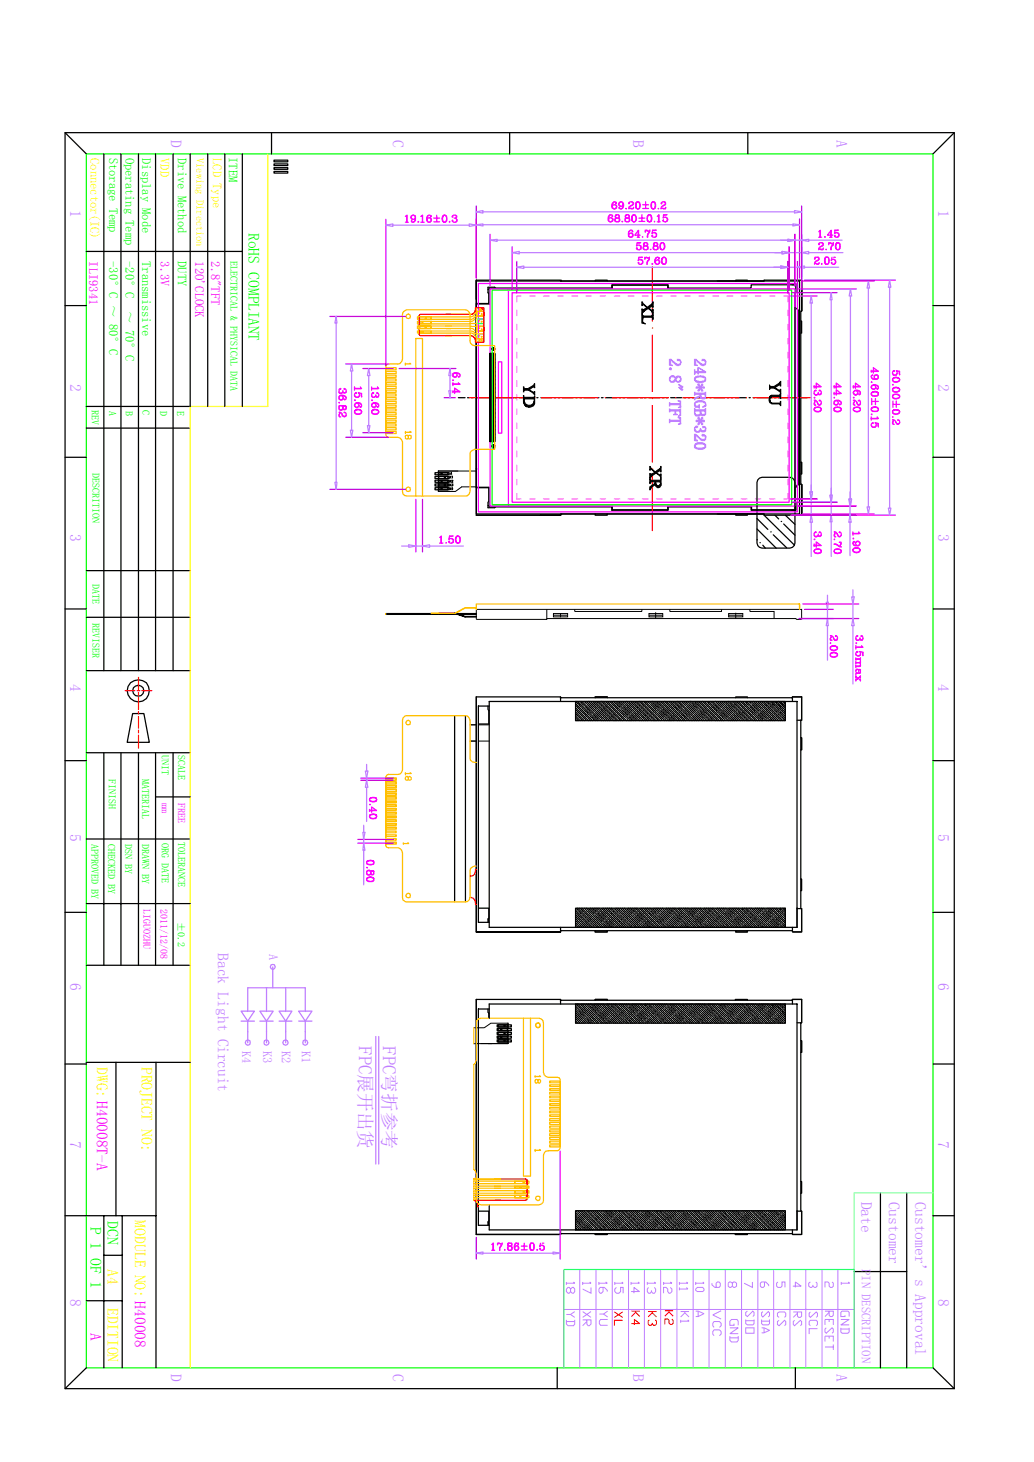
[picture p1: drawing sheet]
<svg xmlns="http://www.w3.org/2000/svg" width="210mm" height="297mm" viewBox="0 0 210 297" stroke-linecap="round" stroke-linejoin="round" font-family="sans-serif">
<defs><g id="words">
<g font-size="3.8" fill="#bf7fff">
<text x="72.8" y="212.5" transform="rotate(90 72.8 212.5)">FPC展开出货</text>
<text x="77.7" y="212.5" transform="rotate(90 77.7 212.5)">FPC弯折参考</text>
</g>
<g font-size="3.1" fill="#bf7fff">
<text x="34.7" y="28.5" transform="rotate(90 34.7 28.5)">D</text>
<text x="79.8" y="28.4" transform="rotate(90 79.8 28.4)">C</text>
<text x="128.5" y="28.5" transform="rotate(90 128.5 28.5)">B</text>
<text x="169.8" y="28.5" transform="rotate(90 169.8 28.5)">A</text>
<text x="14.2" y="42.6" transform="rotate(90 14.2 42.6)">1</text>
<text x="190.4" y="42.6" transform="rotate(90 190.4 42.6)">1</text>
<text x="14.2" y="78.1" transform="rotate(90 14.2 78.1)">2</text>
<text x="190.4" y="78.1" transform="rotate(90 190.4 78.1)">2</text>
<text x="14.2" y="108.6" transform="rotate(90 14.2 108.6)">3</text>
<text x="190.4" y="108.6" transform="rotate(90 190.4 108.6)">3</text>
<text x="14.2" y="139.1" transform="rotate(90 14.2 139.1)">4</text>
<text x="190.4" y="139.1" transform="rotate(90 190.4 139.1)">4</text>
<text x="14.2" y="169.4" transform="rotate(90 14.2 169.4)">5</text>
<text x="190.4" y="169.4" transform="rotate(90 190.4 169.4)">5</text>
<text x="44.2" y="193.6" transform="rotate(90 44.2 193.6)">Back Light Circuit</text>
<text x="14.2" y="199.8" transform="rotate(90 14.2 199.8)">6</text>
<text x="190.4" y="199.8" transform="rotate(90 190.4 199.8)">6</text>
<text x="14.2" y="231.8" transform="rotate(90 14.2 231.8)">7</text>
<text x="190.4" y="231.8" transform="rotate(90 190.4 231.8)">7</text>
<text x="174.8" y="244.1" transform="rotate(90 174.8 244.1)">Date</text>
<text x="180.4" y="244.1" transform="rotate(90 180.4 244.1)">Customer</text>
<text x="185.8" y="244.1" transform="rotate(90 185.8 244.1)">Customer’s Approval</text>
<text x="14.2" y="263.8" transform="rotate(90 14.2 263.8)">8</text>
<text x="190.4" y="263.8" transform="rotate(90 190.4 263.8)">8</text>
<text x="34.7" y="279.1" transform="rotate(90 34.7 279.1)">D</text>
<text x="79.8" y="279.1" transform="rotate(90 79.8 279.1)">C</text>
<text x="128.5" y="279.1" transform="rotate(90 128.5 279.1)">B</text>
<text x="169.8" y="279.1" transform="rotate(90 169.8 279.1)">A</text>
</g>
<g font-size="3.1" fill="#0f0">
<text x="50.5" y="47.3" transform="rotate(90 50.5 47.3)">RoHS COMPLIANT</text>
<text x="18.4" y="249.2" transform="rotate(90 18.4 249.2)">P 1 OF 1</text>
<text x="21.8" y="248.1" transform="rotate(90 21.8 248.1)">DCN</text>
</g>
<g font-size="3.1" fill="#ff0">
<text x="19.6" y="216.8" transform="rotate(90 19.6 216.8)">DWG: H40008T-A</text>
<text x="28.7" y="216.8" transform="rotate(90 28.7 216.8)">PROJECT NO:</text>
<text x="27.3" y="247.9" transform="rotate(90 27.3 247.9)">MODULE NO: H40008</text>
<text x="21.8" y="257.8" transform="rotate(90 21.8 257.8)">A4</text>
<text x="21.8" y="265.7" transform="rotate(90 21.8 265.7)">EDITION</text>
</g>
<text font-size="3.1" fill="#f0f" x="18.4" y="270.9" transform="rotate(90 18.4 270.9)">A</text>
<g font-size="2.5" fill="#ff0">
<text x="18.4" y="32.1" transform="rotate(90 18.4 32.1)">Connector(IC)</text>
<text x="32.6" y="32.1" transform="rotate(90 32.6 32.1)">VDD</text>
<text x="43.2" y="32.1" transform="rotate(90 43.2 32.1)">LCD Type</text>
</g>
<g font-size="2.5" fill="#0f0">
<text x="22.2" y="32" transform="rotate(90 22.2 32)">Storage Temp</text>
<text x="25.5" y="32" transform="rotate(90 25.5 32)">Operating Temp</text>
<text x="28.9" y="32.1" transform="rotate(90 28.9 32.1)">Display Mode</text>
<text x="36.1" y="32.1" transform="rotate(90 36.1 32.1)">Drive Method</text>
<text x="46.5" y="31.9" transform="rotate(90 46.5 31.9)">ITEM</text>
<text x="22.2" y="53" transform="rotate(90 22.2 53)">-30°C ～ 80°C</text>
<text x="25.5" y="53" transform="rotate(90 25.5 53)">-20°C　～ 70°C</text>
<text x="28.9" y="53" transform="rotate(90 28.9 53)">Transmissive</text>
<text x="36.1" y="53" transform="rotate(90 36.1 53)">DUTY</text>
</g>
<g font-size="2.5" fill="#f0f">
<text x="18.1" y="53.1" transform="rotate(90 18.1 53.1)">ILI9341</text>
<text x="32.6" y="53.1" transform="rotate(90 32.6 53.1)">3.3V</text>
<text x="39.6" y="53.1" transform="rotate(90 39.6 53.1)">12O'CLOCK</text>
<text x="42.8" y="53.1" transform="rotate(90 42.8 53.1)">2.8&quot;TFT</text>
</g>
<g font-size="2.5" fill="#bf7fff">
<text x="54.6" y="193.7" transform="rotate(90 54.6 193.7)">A</text>
<text x="49.2" y="213.5" transform="rotate(90 49.2 213.5)">K4</text>
<text x="53.4" y="213.5" transform="rotate(90 53.4 213.5)">K3</text>
<text x="57.2" y="213.5" transform="rotate(90 57.2 213.5)">K2</text>
<text x="61.3" y="213.5" transform="rotate(90 61.3 213.5)">K1</text>
<text x="174.9" y="257.8" transform="rotate(90 174.9 257.8)">PIN DESCRIPTION</text>
</g>
<text font-size="2.1" fill="#ff0" x="39.9" y="32.1" transform="rotate(90 39.9 32.1)">Viewing Direction</text>
<g font-size="2" fill="#0f0">
<text x="46.8" y="53" transform="rotate(90 46.8 53)">ELECTRICAL &amp; PHYSICAL DATA</text>
<text x="18.6" y="83.3" transform="rotate(90 18.6 83.3)">REV</text>
<text x="22.2" y="83.4" transform="rotate(90 22.2 83.4)">A</text>
<text x="25.6" y="83.4" transform="rotate(90 25.6 83.4)">B</text>
<text x="29" y="83.3" transform="rotate(90 29 83.3)">C</text>
<text x="32.5" y="83.4" transform="rotate(90 32.5 83.4)">D</text>
<text x="36" y="83.4" transform="rotate(90 36 83.4)">E</text>
<text x="18.8" y="96" transform="rotate(90 18.8 96)">DESCRITION</text>
<text x="18.8" y="118.7" transform="rotate(90 18.8 118.7)">DATE</text>
<text x="18.8" y="126.5" transform="rotate(90 18.8 126.5)">REVISER</text>
<text x="32.9" y="153.4" transform="rotate(90 32.9 153.4)">UNIT</text>
<text x="36.2" y="153.4" transform="rotate(90 36.2 153.4)">SCALE</text>
<text x="22.1" y="158.2" transform="rotate(90 22.1 158.2)">FINISH</text>
<text x="28.9" y="158.3" transform="rotate(90 28.9 158.3)">MATERIAL</text>
<text x="18.5" y="171.5" transform="rotate(90 18.5 171.5)">APPROVED BY</text>
<text x="21.9" y="171.4" transform="rotate(90 21.9 171.4)">CHECKED BY</text>
<text x="25.4" y="171.4" transform="rotate(90 25.4 171.4)">DSN BY</text>
<text x="28.9" y="171.4" transform="rotate(90 28.9 171.4)">DRAWN BY</text>
<text x="32.9" y="171.2" transform="rotate(90 32.9 171.2)">ORG DATE</text>
<text x="36.2" y="171" transform="rotate(90 36.2 171)">TOLERANCE</text>
<text x="36.1" y="187.3" transform="rotate(90 36.1 187.3)">±0.2</text>
</g>
<g font-size="2" fill="#f0f">
<text x="32.9" y="163.2" transform="rotate(90 32.9 163.2)">mm</text>
<text x="36.2" y="163.2" transform="rotate(90 36.2 163.2)">FREE</text>
<text x="29.1" y="184.8" transform="rotate(90 29.1 184.8)">LIGUOZHU</text>
<text x="32.6" y="184.8" transform="rotate(90 32.6 184.8)">2011/12/08</text>
</g>
</g></defs>
<g fill="none" stroke="#000" stroke-width=".2">
<path d="M89 96.8h1.9v.4h-1.9zM89 96.5h1.9v-.5h-1.9v.8M89 98h1.9v-.4h-1.9v.7M89 98.3h1.9v.4h-1.9zM89 97.2v.4M89 98.7v.4M89.5 99.3l.2-.1v.2zM89.5 97.7l.2-.1v.2v.1zM89.5 96.2l.2-.1v.2v.1zM90.2 97l.2-.1-.1 .2zM90.3 98.4h.1l-.1 .3-.1-.2zM91.4 96.7v.4"/>
<path d="M91.4 97.6v.4M91.4 98.3v.4M91.4 99.1v.4M91.4 96.4l.2-.4 .1 .4M91.4 97.7l.2 .3M91.4 97l.2 .1M91.4 99.3l.2 .2M91.4 98.5l.2 .2M91.5 96.3h.2M91.6 97.6l-.2 .2M91.6 96.7l-.2 .4M91.6 99.1l-.2 .2"/>
<path d="M91.6 98.3l-.2 .3M91.7 97.6h.2l-.2 .4h.2M91.8 96.8l.1-.1v.4M91.8 98.3h.1v.4h-.2M91.9 99.3h-.2l.2-.2v.4M96.7 98.9h-3l-1.2 1h-3.5v-.8h1.9v.4h-1.9M96.7 95.7h-7.7v.3M96.9 80.8h7.4zM111 123.8v2h-14.3v-2h66v2h-1.1v-.1h-50.6M112.4 124.7h2.8v.6h-2.8zM112.4 125h2.8M113.8 124.6v.8"/>
<path d="M116.7 123.8v.4h13.6v-.4M131.7 124.7h2.8v.6h-2.8zM131.7 125h2.8M133.1 124.4v1.2M136 123.8v.4h10.5v-.4M147.9 124.7h2.9v.6h-2.9zM147.9 125h2.9M149.4 124.5v1.2M152.2 123.8v.4h4.9v1.5M95.4 150.6h1.3M95.4 147.3h1.3M97.1 150.6h2.2"/>
<path d="M97.1 147.3h2.2M96.2 208.8h2M101.1 210.5h2l-.1 .2 .1 .2h-2zM101.1 209h2l-.1 .2 .1 .2h-2zM101.6 210.7l.3-.1v.2h-.1zM101.7 209.1h.2l-.1 .2-.2-.1zM102.3 209.9l.2-.1v.2l-.1 .1zM102.4 208.3h.1l-.1 .3-.1-.2zM102.4 211.4h.1l-.1 .2-.1-.2zM103.1 210.9v.5h-.1l.1 .3h-2v-.4h2M103.1 209.4v.4l-.1 .1 .1 .3h-2v-.5h2M103.1 208.2h-2v.4h2l-.1-.2 .1-.1v-.4h-3.4l-1.4 .9"/>
<path d="M103.1 211.7v.3h-6.9M103.1 208.6v.4M103.1 210.2v.3"/>
</g>
<g fill="none" stroke="#000" stroke-width=".25">
<path d="M13.2 27h180.5v255.1h-180.5zM13.2 27l4.3 4.3M21.1 31.3v105M24.6 31.3v105M28.1 31.3v105M31.6 31.3v105M35.1 31.3v105M38.6 31.3v51.3h-21.1M42.2 31.3v51.3M45.6 31.3v51.3M49.2 31.3v51.3M55.1 27v4.3"/>
<path d="M55.6 34.8h2.8v.4h-2.8zM55.6 34.1h2.8v.3h-2.8zM55.6 33.3h2.8v.3h-2.8zM55.6 32.5h2.8v.4h-2.8zM103.5 27v4.3M151.8 27v4.3M193.7 27l-4.3 4.3M17.5 51.1h31.7M96.7 57.1h65.6v47.3h-65.6zM96.7 56.9h17.1v.2h41.3v-.2h7.6M99.1 58.8h.2M114 56.9v.2"/>
<path d="M120.8 57.1v-.2h2.5v.2M135.6 58.6v-.7h-11.3v.7h-25v3.2h-2.6v37.2h2.6v3.9h25v.7h11.3v-.7h17v.7h8.8v-4.5l.6-.7M145.6 57.1h9.5M149.4 57.1v-.2h2.3v.2M160.8 57.9h.7M162.7 58.8v4.4v-6.3v6.3h-.1v35.2h.1v6.3v-6.3v6.3h-7.6v-.3h-41.3v.3h-4.2h4.2M13.2 62.1h4.3M96.7 61.7h2.5v-2.1l-.1-.1v-1.1h1.3l.2 .1h23.6v-.6h11.4v.6h16.9v-.6h9v1.6h-.1v2.9l.7 .6v35.5l-.7 .7v2.9h.1v1.5M96.7 60.8v-3.9v47.8h13.2M97.1 61.7v.1M99.4 79.4h1zM99.4 78.4h1z"/>
<path d="M99.4 77.8h1zM99.4 77.5h1zM99.4 76.8h1zM99.4 75.9h1zM99.4 75.2h1zM99.4 75h1zM99.4 74.3h1zM99.4 73.3h1zM99.4 72.7h1zM99.4 72.4h1zM99.4 79.9l1 .1zM99.4 79.4l1 .1z"/>
<path d="M99.4 79.2l1 .1zM99.4 78.5l1 .1zM99.4 78.3h1zM99.4 77.8l1 .1zM99.4 77.6l1 .1zM99.4 77.3l1 .1zM99.4 76.9l1 .1zM99.4 76.7h1zM99.4 76l1 .1zM99.4 75.7l1 .1zM99.4 75.3l1 .1zM99.4 75l1 .1z"/>
<path d="M99.4 74.8l1 .1zM99.4 74.4l1 .1zM99.4 74.1l1 .1zM99.4 73.4l1 .1zM99.4 73.2l1 .1zM99.4 72.8h1zM99.4 72.5l1 .1zM99.4 72.2l1 .1zM99.4 71.8l1 .1zM99.5 79.4h.9zM99.5 78.4h.9zM99.5 77.8h.9z"/>
<path d="M99.5 77.5h.9zM99.5 76.8h.9zM99.5 75.9h.9zM99.5 75.2h.9zM99.5 75h.9zM99.5 74.3h.9zM99.5 73.3h.9zM99.5 72.7h.9zM99.5 72.4h.9zM100.4 70.8h-.2v-.2l-.3 .2 .2 .3 .3-.1M100.4 79.6h-.9l.9 .1-.9 .1h.9M100.4 78.9h-.9l.9 .1-.9 .1h.9"/>
<path d="M100.4 78.7h-.9l.9 .1-.9 .1h.9M100.4 78h-.9l.9 .1-.9 .1h.9M100.4 77.1h-.9l.9 .1h-.9h.9M100.4 76.4h-.9l.9 .1-.9 .1h.9M100.4 76.1h-.9l.9 .1-.9 .1h.9M100.4 75.5h-.9l.9 .1h-.9h.9M100.4 74.5h-.9l.9 .1-.9 .1h.9M100.4 73.9h-.9h.9l-.9 .1h.9M100.4 73.6h-.9l.9 .1-.9 .1h.9M100.4 72.9h-.9l.9 .1-.9 .1h.9M100.4 72h-.9l.9 .1-.9 .1h.9M161.4 62.5v38.5"/>
<path d="M162.6 65.2h.1v2.5h-.1M189.4 62.1h4.3M13.2 92.9h4.3M17.5 87h21.1M88.3 99.1h2.9v.4h-2.9zM88.3 98.3h2.9v.4h-2.9zM88.3 97.6h2.9v.4h-2.9zM88.3 96.8h2.9v.4h-2.9zM88.3 96h2.9v.5h-2.9zM93 80.8h1.4M94.9 80.8h.3M95.8 80.8h.2"/>
<path d="M96.6 80.8h2.2M96.7 99.1h2.5v2.8l-.1 .2v1.1h1.3l.2-.2h23.6v.7h11.4v-.7h16.9v.7h9v-1.6M96.7 95.3h.1M97.1 99v.1M99.3 80.8h.4M99.4 89.5h1zM99.4 88.6h1zM99.4 87.9h1zM99.4 87.7h1zM99.4 87h1zM99.4 86h1zM99.4 85.4h1z"/>
<path d="M99.4 85.1h1zM99.4 84.4h1zM99.4 83.5h1zM99.4 82.8h1zM99.4 82.6h1zM99.4 81.9h1zM99.4 81h1zM99.4 80.3h1zM99.4 80h1zM99.4 89.6l1 .1zM99.4 89.4h1zM99.4 88.7l1 .1z"/>
<path d="M99.4 88.4l1 .1zM99.4 88l1 .1zM99.4 87.7l1 .1zM99.4 87.5l1 .1zM99.4 87.1l1 .1zM99.4 86.8l1 .1zM99.4 86.1l1 .1zM99.4 85.9l1 .1zM99.4 85.5h1zM99.4 85.2l1 .1zM99.4 84.9l1 .1zM99.4 84.5l1 .1z"/>
<path d="M99.4 84.3l1 .1zM99.4 83.6l1 .1zM99.4 83.3l1 .1zM99.4 82.9l1 .1zM99.4 82.7h1zM99.4 82.4l1 .1zM99.4 82l1 .1zM99.4 81.7l1 .1zM99.4 81.1h1zM99.4 80.8l1 .1zM99.4 80.4l1 .1zM99.4 80.1l1 .1z"/>
<path d="M99.5 89.5h.9zM99.5 88.6h.9zM99.5 87.9h.9zM99.5 87.7h.9zM99.5 87h.9zM99.5 86h.9zM99.5 85.4h.9zM99.5 85.1h.9zM99.5 84.4h.9zM99.5 83.5h.9zM99.5 82.8h.9zM99.5 82.6h.9z"/>
<path d="M99.5 81.9h.9zM99.5 81h.9zM99.5 80.3h.9zM99.5 80h.9zM100.2 80.8h.2M100.4 90.5h-.2v-.1l-.3 .1 .2 .5 .3-.2M100.4 89.1h-.9l.9 .1-.9 .1h.9M100.4 88.8h-.9l.9 .1-.9 .1h.9M100.4 88.2h-.9l.9 .1h-.9h.9M100.4 87.2h-.9l.9 .1-.9 .1h.9M100.4 86.6h-.9h.9l-.9 .1h.9M100.4 86.3h-.9l.9 .1-.9 .1h.9"/>
<path d="M100.4 85.6h-.9l.9 .1-.9 .1h.9M100.4 84.7h-.9l.9 .1-.9 .1h.9M100.4 84h-.9l.9 .1-.9 .1h.9M100.4 83.8h-.9h.9l-.9 .1h.9M100.4 83.1h-.9l.9 .1-.9 .1h.9M100.4 82.2h-.9h.9l-.9 .1h.9M100.4 81.5h-.9l.9 .1h-.9h.9M100.4 81.2h-.9l.9 .1-.9 .1h.9M100.4 80.5h-.9l.9 .1-.9 .1h.9M101 80.8h2.2M103.7 80.8h.3M104.6 80.8h.2"/>
<path d="M105.4 80.8h2.2M108.1 80.8h.3M109 80.8h.2M109.8 80.8h2.1M112.5 80.8h.3M113.4 80.8h.2M114.1 80.8h2.2M116.9 80.8h.3M117.8 80.8h.2M118.5 80.8h2.2M121.3 80.8h.3M122.1 80.8h.3"/>
<path d="M122.9 80.8h2.2M125.7 80.8h.3M126.5 80.8h.3M127.3 80.8h2.2M130 80.8h.4M130.9 80.8h.2M131.7 80.8h2.2M134.5 80.8h.3M135.3 80.8h.3M136.1 80.8h2.2M138.9 80.8h.2M139.7 80.8h.3"/>
<path d="M140.5 80.8h2.2M143.3 80.8h.2M144.1 80.8h.3M144.9 80.8h2.3M147.7 80.8h.2M148.5 80.8h.3M149.3 80.8h2.2M152.1 80.8h.2M152.9 80.8h.3M153.7 80.8h2.2M153.8 97.5l.4-.4 .5-.1h5.7l.5 .1 .3 .4 .2 .5v12.3l-.2 .6-.3 .3-.5 .2h-5.7l-.5-.2-.4-.3-.1-.6v-12.3zM156.5 80.8h.2"/>
<path d="M157.2 80.8h.4M158.1 80.8h2.2M160.9 80.8h.2M161.6 80.8h.4M162.5 80.8h1.3M162.6 93.9h.1v2.4h-.1M162.7 93.9v2.4zM162.7 98.4v4.3M189.4 92.9h4.3M17.5 115.9h21.1M96.7 104.7h17.1zM99.1 102.7h.2"/>
<path d="M114 104.4v.2M120.8 104.4v.3h2.5v-.3M145.6 104.4h9.5M149.4 104.4v.3h2.3v-.3M153.7 107.5l3.9 3.9M153.7 105.4l2.2 2.2M153.7 109.7h.1M154.3 110.3h.1M154.9 110.8l.5 .6M155.1 104.7l6.2 6.1M156.5 108.1h.1M157 108.7l2.7 2.6"/>
<path d="M157.3 104.7l.8 .7M158.6 105.9h.1M159.1 106.5l2.3 2.2M159.4 104.7l2 1.8M160.8 103.7h.7M13.2 123.7h4.3M17.5 125.4h21.1M17.5 136.3h21.1M78.3 124.7h18.4M78.3 124.8h18.4M89.1 124.6h3.3l2 .7h2.3M92.4 124.7l2 .6h2.3"/>
<path d="M189.4 123.7h4.3M13.2 154.5h4.3M17.5 152.9h21.1M21.1 152.9v43.2M24.6 152.9v43.2M26.9 145h2.3l1.1 5.8h-4.5zM28.1 152.9v43.2M31.6 152.9v43.2M35.1 152.9v43.2M92.3 145.4v37.8M94.5 145.4v37.8M99.1 143.5v.6l.1 .3v2.7h-2.1"/>
<path d="M99.3 143.5h-2.2v43.9h2.2M99.3 142.5h62.5v45.9h-62.5zM113.8 142.5v-.9h-17.1v47.7h17.1v-.9M113.8 141.6v.2M113.8 141.8h47.1M116.8 142.5h42.6v3.9h-42.6zM116.8 142.9l3.5 3.5M116.8 143.8l2.7 2.6M116.8 144.6l1.8 1.8M116.8 145.5l1 .9M116.8 146.3l.1 .1M116.8 144.2l.2 .2"/>
<path d="M116.8 145.1h.1M116.9 143.4l.3 .2M116.9 146l.3 .2M117 142.7l.3 .2M117 145.2l.3 .2M117.2 144.5l.1 .2M117.3 142.5l3.9 3.9M117.3 143.7l.1 .3M117.3 146.3v.1M117.3 142.9l.3 .3M117.3 145.6l.3 .1M117.4 144.8l.3 .2"/>
<path d="M117.6 144l.2 .3M117.7 143.3l.2 .2M117.7 145.8l.2 .3M117.8 142.5l.2 .3M117.8 145.1l.2 .2M117.9 144.4l.2 .2M118 143.6l.2 .2M118 146.2l.2 .2M118.1 142.5l4 3.9M118.1 142.9l.2 .2M118.1 145.4l.2 .3M118.2 144.7l.2 .2"/>
<path d="M118.3 144l.2 .1M118.4 143.2l.2 .2M118.4 145.7l.2 .3M118.5 145l.3 .2M118.6 142.5l.2 .2M118.6 144.3l.3 .2M118.8 143.5l.2 .2M118.8 146.1l.2 .2M118.9 142.8l.1 .1M118.9 145.3l.1 .3M119 144.6l.2 .2M119 142.5l3.9 3.9"/>
<path d="M119 143.8l.3 .2M119.2 143.1l.2 .2M119.2 145.7l.2 .1M119.3 144.9l.2 .2M119.4 144.1l.2 .3M119.5 143.4l.2 .2M119.5 146l.2 .2M119.6 142.7l.2 .2M119.6 145.2l.2 .2M119.7 144.5l.2 .2M119.8 143.7l.3 .3M119.8 146.3l.1 .1"/>
<path d="M119.9 142.5l3.9 3.9M119.9 142.9l.2 .3M119.9 145.6l.2 .1M120.1 144.8l.1 .2M120.1 144l.3 .3M120.2 143.3l.3 .2M120.2 145.8l.3 .3M120.4 142.5l.2 .3M120.4 145.1l.2 .2M120.5 144.4l.1 .2M120.6 143.6l.2 .2M120.6 146.2l.2 .2"/>
<path d="M120.6 142.9l.3 .2M120.6 145.4l.3 .3M120.7 142.5l3.9 3.9M120.8 141.8v-.2h2.5v.2M120.8 141.6h2.5M120.8 144.7l.2 .2M120.9 144l.2 .1M121 143.2l.2 .2M121 145.7l.2 .3M121.1 145l.2 .2M121.2 142.5l.1 .2M121.2 144.3l.2 .2"/>
<path d="M121.3 143.5l.2 .2M121.3 146.1l.2 .2M121.4 142.8l.3 .1M121.4 145.3l.3 .3M121.5 144.6l.3 .2M121.6 142.5l3.9 3.9M121.7 143.8l.1 .2M121.8 143.1l.2 .2M121.8 145.7l.2 .1M121.8 144.9l.3 .2M122 144.1l.2 .3M122.1 143.4l.2 .2"/>
<path d="M122.1 146l.2 .2M122.2 142.7l.2 .2M122.2 145.2l.2 .2M122.3 144.5l.2 .2M122.4 142.5l3.9 3.9M122.4 143.7l.2 .3M122.4 146.3l.1 .1M122.5 142.9l.2 .3M122.5 145.6l.2 .1M122.6 144.8l.3 .2M122.7 144l.2 .3M122.9 143.3l.1 .2"/>
<path d="M122.9 145.8l.1 .3M122.9 142.5l.2 .3M122.9 145.1l.2 .2M123 144.4l.3 .2M123.1 143.6l.3 .2M123.1 146.2l.3 .2M123.3 142.5l3.9 3.9M123.3 142.9l.1 .2M123.3 145.4l.1 .3M123.4 144.7l.2 .2M123.4 144l.3 .1M123.6 143.2l.2 .2"/>
<path d="M123.6 145.7l.2 .3M123.7 142.5l.2 .2M123.7 145l.2 .2M123.8 144.3l.2 .2M123.9 143.5l.2 .2M123.9 146.1l.2 .2M124 142.8l.2 .1M124 145.3l.2 .3M124.1 142.5l4 3.9M124.1 144.6l.2 .2M124.2 143.8l.3 .2M124.3 143.1l.2 .2"/>
<path d="M124.3 145.7l.2 .1M124.5 144.9l.1 .2M124.5 144.1l.2 .3M124.6 143.4l.3 .2M124.6 146l.3 .2M124.7 142.7l.3 .2M124.7 145.2l.3 .2M124.9 144.5l.2 .2M125 143.7l.2 .3M125 146.3l.1 .1M125.1 142.5l3.8 3.9M125.1 142.9l.2 .3"/>
<path d="M125.1 145.6l.2 .1M125.2 144.8l.2 .2M125.3 144l.2 .3M125.4 143.3l.2 .2M125.4 145.8l.2 .3M125.5 142.5l.2 .3M125.5 145.1l.2 .2M125.6 144.4l.2 .2M125.7 143.6l.2 .2M125.7 146.2l.2 .2M125.8 142.9l.3 .2M125.8 145.4l.3 .3"/>
<path d="M125.9 142.5l3.9 3.9M125.9 144.7l.3 .2M126.1 144l.1 .1M126.2 143.2l.1 .2M126.2 145.7l.1 .3M126.2 145l.3 .2M126.3 142.5l.2 .2M126.3 144.3l.3 .2M126.5 143.5l.2 .2M126.5 146.1l.2 .2M126.6 142.8l.1 .1M126.6 145.3l.1 .3"/>
<path d="M126.7 144.6l.2 .2M126.7 142.5l3.9 3.9M126.7 143.8l.3 .2M126.9 143.1l.2 .2M126.9 145.7l.2 .1M127 144.9l.3 .2M127.1 144.1l.2 .3M127.3 143.4l.1 .2M127.3 146l.1 .2M127.3 142.7l.2 .2M127.3 145.2l.2 .2M127.4 144.5l.3 .2"/>
<path d="M127.5 143.7l.3 .3M127.5 146.3l.2 .1M127.6 142.5l3.9 3.9M127.7 142.9l.1 .3M127.7 145.6l.1 .1M127.8 144.8l.1 .2M127.8 144l.3 .3M127.9 143.3l.3 .2M127.9 145.8l.3 .3M128.1 142.5l.2 .3M128.1 145.1l.2 .2M128.2 144.4l.2 .2"/>
<path d="M128.3 143.6l.2 .2M128.3 146.2l.2 .2M128.4 142.9l.2 .2M128.4 145.4l.2 .3M128.4 142.5l3.9 3.9M128.5 144.7l.2 .2M128.6 144l.3 .1M128.7 143.2l.2 .2M128.7 145.7l.2 .3M128.9 142.5l.1 .2M128.9 145l.1 .2M128.9 144.3l.2 .2"/>
<path d="M129 143.5l.3 .2M129 146.1l.3 .2M129.1 142.8l.3 .1M129.1 145.3l.3 .3M129.3 142.5l3.9 3.9M129.3 144.6l.2 .2M129.4 143.8l.1 .2M129.5 143.1l.2 .2M129.5 145.7l.2 .1M129.5 144.9l.3 .2M129.7 144.1l.2 .3M129.8 143.4l.2 .2"/>
<path d="M129.8 146l.2 .2M129.9 142.7l.2 .2M129.9 145.2l.2 .2M130 144.5l.2 .2M130.1 142.5l3.9 3.9M130.1 143.7l.2 .3M130.1 146.3l.1 .1M130.2 142.9l.3 .3M130.2 145.6l.3 .1M130.3 144.8l.3 .2M130.5 144l.1 .3M130.6 143.3l.1 .2"/>
<path d="M130.6 145.8l.1 .3M130.6 142.5l.3 .3M130.6 145.1l.3 .2M130.7 144.4l.3 .2M130.9 143.6l.2 .2M130.9 146.2l.2 .2M131 142.5l4 3.9M131 142.9l.1 .2M131 145.4l.1 .3M131.1 144.7l.2 .2M131.1 144l.3 .1M131.3 143.2l.2 .2"/>
<path d="M131.3 145.7l.2 .3M131.4 142.5l.2 .2M131.4 145l.2 .2M131.5 144.3l.2 .2M131.6 143.5l.2 .2M131.6 146.1l.2 .2M131.7 142.8l.2 .1M131.7 145.3l.2 .3M131.8 144.6l.3 .2M131.9 142.5l3.9 3.9M131.9 143.8l.3 .2M132.1 143.1l.1 .2"/>
<path d="M132.1 145.7l.1 .1M132.2 144.9l.1 .2M132.2 144.1l.3 .3M132.3 143.4l.3 .2M132.3 146l.3 .2M132.5 142.7l.2 .2M132.5 145.2l.2 .2M132.6 144.5l.2 .2M132.7 143.7l.2 .3M132.7 146.3l.1 .1M132.8 142.5l3.9 3.9M132.8 142.9l.2 .3"/>
<path d="M132.8 145.6l.2 .1M132.9 144.8l.2 .2M133 144l.2 .3M133.1 143.3l.2 .2M133.1 145.8l.2 .3M133.2 142.5l.2 .3M133.2 145.1l.2 .2M133.3 144.4l.2 .2M133.4 143.6l.3 .2M133.4 146.2l.2 .2M133.5 142.9l.3 .2M133.5 145.4l.3 .3"/>
<path d="M133.6 142.5l3.9 3.9M133.7 144.7l.2 .2M133.8 144l.1 .1M133.9 143.2l.2 .2M133.9 145.7l.2 .3M133.9 145l.3 .2M134 142.5l.2 .2M134.1 144.3l.2 .2M134.2 143.5l.2 .2M134.2 146.1l.2 .2M134.3 142.8l.2 .1M134.3 145.3l.2 .3"/>
<path d="M134.4 144.6l.2 .2M134.5 142.5l3.8 3.9M134.5 143.8l.2 .2M134.6 143.1l.2 .2M134.6 145.7l.2 .1M134.7 144.9l.3 .2M134.8 144.1l.2 .3M135 143.4l.1 .2M135 146l.1 .2M135 142.7l.3 .2M135 145.2l.3 .2M135.1 144.5l.3 .2"/>
<path d="M135.3 142.5l3.9 3.9M135.3 143.7l.2 .3M135.3 146.3l.1 .1M135.4 142.9l.2 .3M135.4 145.6l.2 .1M135.5 144.8l.2 .2M135.6 144l.2 .3M135.7 143.3l.2 .2M135.7 145.8l.2 .3M135.8 142.5l.2 .3M135.8 145.1l.2 .2M135.9 144.4l.2 .2"/>
<path d="M136 143.6l.2 .2M136 146.2l.2 .2M136.1 142.5l3.9 3.9M136.1 142.9l.2 .2M136.1 145.4l.2 .3M136.2 144.7l.2 .2M136.3 144l.3 .1M136.4 143.2l.3 .2M136.4 145.7l.3 .3M136.6 142.5l.1 .2M136.6 145l.1 .2M136.7 144.3l.1 .2"/>
<path d="M136.7 143.5l.3 .2M136.7 146.1l.3 .2M136.8 142.8l.3 .1M136.8 145.3l.3 .3M137 142.5l4 3.9M137 144.6l.2 .2M137.1 143.8l.2 .2M137.2 143.1l.2 .2M137.2 145.7l.2 .1M137.3 144.9l.2 .2M137.4 144.1l.2 .3M137.5 143.4l.3 .2"/>
<path d="M137.5 146l.3 .2M137.6 142.7l.2 .2M137.6 145.2l.2 .2M137.8 144.5l.1 .2M137.8 142.5l4 3.9M137.8 143.7l.2 .3M137.8 146.3l.1 .1M137.9 142.9l.3 .3M137.9 145.6l.3 .1M138 144.8l.3 .2M138.2 144l.1 .3M138.3 143.3l.1 .2"/>
<path d="M138.3 145.8l.1 .3M138.3 142.5l.3 .3M138.3 145.1l.3 .2M138.4 144.4l.3 .2M138.6 143.6l.2 .2M138.6 146.2l.2 .2M138.7 142.9l.2 .2M138.7 145.4l.2 .3M138.8 142.5l3.9 3.9M138.8 144.7l.2 .2M138.9 144l.2 .1M139 143.2l.2 .2"/>
<path d="M139 145.7l.2 .3M139.1 145l.3 .2M139.2 142.5l.2 .2M139.2 144.3l.2 .2M139.4 143.5l.1 .2M139.4 146.1l.1 .2M139.4 142.8l.2 .1M139.4 145.3l.2 .3M139.5 144.6l.3 .2M139.6 142.5l3.9 3.9M139.6 143.8l.3 .2M139.8 143.1l.2 .2"/>
<path d="M139.8 145.7l.2 .1M139.9 144.9l.1 .2M140 144.1l.2 .3M140 143.4l.3 .2M140 146l.3 .2M140.2 142.7l.2 .2M140.2 145.2l.2 .2M140.3 144.5l.2 .2M140.4 143.7l.2 .3M140.4 146.3l.1 .1M140.5 142.5l3.9 3.9M140.5 142.9l.2 .3"/>
<path d="M140.5 145.6l.2 .1M140.6 144.8l.2 .2M140.7 144l.3 .3M140.8 143.3l.3 .2M140.8 145.8l.3 .3M141 142.5l.1 .3M141 145.1l.1 .2M141.1 144.4l.1 .2M141.1 143.6l.3 .2M141.1 146.2l.3 .2M141.2 142.9l.3 .2M141.2 145.4l.3 .3"/>
<path d="M141.3 142.5l3.9 3.9M141.4 144.7l.2 .2M141.5 144l.1 .1M141.6 143.2l.2 .2M141.6 145.7l.2 .3M141.6 145l.3 .2M141.7 142.5l.2 .2M141.8 144.3l.2 .2M141.9 143.5l.3 .2M141.9 146.1l.3 .2M142 142.8l.2 .1M142 145.3l.2 .3"/>
<path d="M142.2 142.5l3.8 3.9M142.2 144.6l.1 .2M142.2 143.8l.2 .2M142.3 143.1l.3 .2M142.3 145.7l.3 .1M142.4 144.9l.3 .2M142.6 144.1l.1 .3M142.7 143.4l.1 .2M142.7 146l.1 .2M142.7 142.7l.3 .2M142.7 145.2l.3 .2M142.8 144.5l.3 .2"/>
<path d="M143 142.5l3.9 3.9M143 143.7l.2 .3M143 146.3l.1 .1M143.1 142.9l.2 .3M143.1 145.6l.2 .1M143.2 144.8l.2 .2M143.3 144l.2 .3M143.4 143.3l.2 .2M143.4 145.8l.2 .3M143.5 142.5l.3 .3M143.5 145.1l.3 .2M143.6 144.4l.2 .2"/>
<path d="M143.8 143.6l.1 .2M143.8 146.2l.1 .2M143.8 142.5l4 3.9M143.8 142.9l.2 .2M143.8 145.4l.2 .3M143.9 144.7l.3 .2M144 144l.3 .1M144.2 143.2l.2 .2M144.2 145.7l.2 .3M144.3 142.5l.1 .2M144.3 145l.1 .2M144.4 144.3l.2 .2"/>
<path d="M144.4 143.5l.3 .2M144.4 146.1l.3 .2M144.6 142.8l.2 .1M144.6 145.3l.2 .3M144.7 142.5l4 3.9M144.7 144.6l.2 .2M144.8 143.8l.2 .2M144.9 143.1l.2 .2M144.9 145.7l.2 .1M145 144.9l.2 .2M145.1 144.1l.3 .3M145.2 143.4l.3 .2"/>
<path d="M145.2 146l.3 .2M145.4 142.7l.1 .2M145.4 145.2l.1 .2M145.5 144.5l.1 .2M145.5 143.7l.3 .3M145.5 146.3l.1 .1M145.6 142.5l3.9 3.9M145.6 142.9l.3 .3M145.6 145.6l.3 .1M145.8 144.8l.2 .2M145.9 144l.1 .3M146 143.3l.2 .2"/>
<path d="M146 145.8l.2 .3M146 142.5l.3 .3M146 145.1l.3 .2M146.2 144.4l.2 .2M146.3 143.6l.2 .2M146.3 146.2l.2 .2M146.4 142.9l.2 .2M146.4 145.4l.2 .3M146.5 142.5l3.9 3.9M146.5 144.7l.2 .2M146.6 144l.2 .1M146.7 143.2l.2 .2"/>
<path d="M146.7 145.7l.2 .3M146.8 145l.3 .2M146.9 142.5l.2 .2M146.9 144.3l.3 .2M147.1 143.5l.1 .2M147.1 146.1l.1 .2M147.2 142.8l.2 .1M147.2 145.3l.2 .3M147.2 144.6l.3 .2M147.3 142.5l3.9 3.9M147.4 143.8l.2 .2M147.5 143.1l.2 .2"/>
<path d="M147.5 145.7l.2 .1M147.6 144.9l.2 .2M147.7 144.1l.2 .3M147.8 143.4l.2 .2M147.8 146l.2 .2M147.9 142.7l.2 .2M147.9 145.2l.2 .2M148 144.5l.3 .2M148.1 143.7l.2 .3M148.1 146.3l.2 .1M148.2 142.5l3.9 3.9M148.3 142.9l.1 .3"/>
<path d="M148.3 145.6l.1 .1M148.3 144.8l.2 .2M148.4 144l.3 .3M148.5 143.3l.3 .2M148.5 145.8l.3 .3M148.7 142.5l.1 .3M148.7 145.1l.1 .2M148.8 144.4l.2 .2M148.8 143.6l.3 .2M148.8 146.2l.3 .2M149 142.5l3.9 3.9M149 142.9l.2 .2"/>
<path d="M149 145.4l.2 .3M149.1 144.7l.2 .2M149.2 144l.2 .1M149.3 143.2l.2 .2M149.3 145.7l.2 .3M149.4 141.8v-.2h2.3v.2M149.4 142.5l.2 .2M149.4 145l.2 .2M149.5 144.3l.2 .2M149.6 143.5l.3 .2M149.6 146.1l.3 .2M149.7 142.8l.2 .1"/>
<path d="M149.7 145.3l.2 .3M149.9 142.5l3.9 3.9M149.9 144.6l.1 .2M149.9 143.8l.2 .2M150 143.1l.3 .2M150 145.7l.3 .1M150.1 144.9l.3 .2M150.3 144.1l.2 .3M150.4 143.4l.2 .2M150.4 146l.2 .2M150.5 142.7l.2 .2M150.5 145.2l.2 .2"/>
<path d="M150.6 144.5l.2 .2M150.7 142.5l4 3.9M150.7 143.7l.2 .3M150.7 146.3l.1 .1M150.8 142.9l.2 .3M150.8 145.6l.2 .1M150.9 144.8l.2 .2M151 144l.2 .3M151.1 143.3l.2 .2M151.1 145.8l.2 .3M151.2 142.5l.3 .3M151.2 145.1l.3 .2"/>
<path d="M151.3 144.4l.3 .2M151.5 143.6l.1 .2M151.5 146.2l.1 .2M151.6 142.5l3.9 3.9M151.6 142.9l.1 .2M151.6 145.4l.1 .3M151.6 144.7l.3 .2M151.7 144l.3 .1M151.9 143.2l.2 .2M151.9 145.7l.2 .3M152 145l.2 .2M152.1 142.5l.1 .2"/>
<path d="M152.1 144.3l.2 .2M152.2 143.5l.2 .2M152.2 146.1l.2 .2M152.3 142.8l.2 .1M152.3 145.3l.2 .3M152.4 144.6l.3 .2M152.5 142.5l3.9 3.9M152.5 143.8l.2 .2M152.7 143.1l.1 .2M152.7 145.7l.1 .1M152.7 144.9l.2 .2M152.8 144.1l.3 .3"/>
<path d="M152.9 143.4l.3 .2M152.9 146l.3 .2M153.1 142.7l.1 .2M153.1 145.2l.1 .2M153.2 144.5l.1 .2M153.2 143.7l.3 .3M153.2 146.3l.1 .1M153.3 142.5l3.9 3.9M153.3 142.9l.3 .3M153.3 145.6l.3 .1M153.5 144.8l.2 .2M153.6 144l.2 .3"/>
<path d="M153.7 143.3l.2 .2M153.7 145.8l.2 .3M153.8 142.5l.2 .3M153.8 145.1l.2 .2M153.9 144.4l.2 .2M154 143.6l.3 .2M154 146.2l.2 .2M154.1 142.9l.2 .2M154.1 145.4l.2 .3M154.2 142.5l3.9 3.9M154.3 144.7l.1 .2M154.3 144l.2 .1"/>
<path d="M154.4 143.2l.3 .2M154.4 145.7l.3 .3M154.5 145l.3 .2M154.6 142.5l.2 .2M154.7 144.3l.2 .2M154.8 143.5l.1 .2M154.8 146.1l.1 .2M154.9 142.8l.2 .1M154.9 145.3l.2 .3M154.9 144.6l.3 .2M155 142.5l3.9 3.9M155.1 143.8l.2 .2"/>
<path d="M155.2 143.1l.2 .2M155.2 145.7l.2 .1M155.3 144.9l.2 .2M155.4 144.1l.2 .3M155.5 143.4l.2 .2M155.5 146l.2 .2M155.6 142.7l.3 .2M155.6 145.2l.3 .2M155.7 144.5l.3 .2M155.9 142.5l3.5 3.5M155.9 143.7l.1 .3M155.9 146.3l.1 .1"/>
<path d="M156 142.9l.1 .3M156 145.6l.1 .1M156 144.8l.3 .2M156.1 144l.3 .3M156.3 143.3l.2 .2M156.3 145.8l.2 .3M156.4 142.5l.1 .3M156.4 145.1l.1 .2M156.5 144.4l.2 .2M156.5 143.6l.3 .2M156.5 146.2l.3 .2M156.7 142.5l2.7 2.6"/>
<path d="M156.7 142.9l.2 .2M156.7 145.4l.2 .3M156.8 144.7l.2 .2M156.9 144l.2 .1M157 143.2l.2 .2M157 145.7l.2 .3M157.1 142.5l.2 .2M157.1 145l.2 .2M157.2 144.3l.3 .2M157.3 143.5l.3 .2M157.3 146.1l.3 .2M157.5 142.8l.1 .1"/>
<path d="M157.5 145.3l.1 .3M157.6 142.5l1.8 1.8M157.6 144.6l.1 .2M157.6 143.8l.3 .2M157.7 143.1l.3 .2M157.7 145.7l.3 .1M157.9 144.9l.2 .2M158 144.1l.2 .3M158.1 143.4l.2 .2M158.1 146l.2 .2M158.2 142.7l.2 .2M158.2 145.2l.2 .2"/>
<path d="M158.3 144.5l.2 .2M158.4 142.5l1 1M158.4 143.7l.2 .3M158.4 146.3l.1 .1M158.5 142.9l.2 .3M158.5 145.6l.2 .1M158.6 144.8l.2 .2M158.7 144l.2 .3M158.8 143.3l.3 .2M158.8 145.8l.3 .3M158.9 142.5l.3 .3M158.9 145.1l.3 .2"/>
<path d="M159.1 144.4l.2 .2M159.2 143.6l.1 .2M159.2 146.2l.1 .2M159.3 142.9l.1 .1M159.3 145.4l.1 .2M159.3 142.5l.1 .1M159.3 144.7h.1M160.9 141.6h1.8zM162.6 149.9h.1v2.4h-.1M162.6 146.3v38.3M162.7 149.9v2.4zM162.7 141.6v4.7h-.9"/>
<path d="M162.7 141.6v4.7M162.7 141.6h-1.8v.9M189.4 154.5h4.3M17.5 170.5h21.1M31.6 161.9h7M162.6 178.6h.1v2.4h-.1M13.2 185.4h4.3M17.5 196.1h21.1M17.5 183.6h21.1M97.1 184.5h2.1v2l-.1 .2v.7M113.8 189.1h47.1M116.8 184.5h42.6v3.9h-42.6z"/>
<path d="M116.8 184.9l3.5 3.5M116.8 185.8l2.7 2.6M116.8 186.6l1.8 1.8M116.8 187.5l1 .9M116.8 188.3l.1 .1M116.8 185.4l.2 .1M116.8 186.2l.1 .1M116.8 187.9l.2 .2M116.9 184.6l.3 .2M116.9 187.1l.3 .2M117 186.4l.3 .2M117.2 185.6l.1 .3"/>
<path d="M117.2 188.2l.1 .2M117.3 184.5l3.9 3.9M117.3 184.9l.1 .2M117.3 187.5l.1 .1M117.3 186.7l.3 .2M117.4 186l.3 .2M117.6 185.2l.2 .2M117.6 187.8l.2 .2M117.7 184.5l.2 .2M117.7 187.1l.2 .1M117.8 186.3l.2 .2M117.9 185.5l.2 .2"/>
<path d="M117.9 188.1l.2 .2M118 184.8l.2 .2M118 187.3l.2 .3M118.1 184.5l4 3.9M118.1 186.6l.2 .2M118.2 185.9l.2 .1M118.3 185.1l.2 .2M118.3 187.6l.2 .3M118.4 186.9l.2 .2M118.5 186.2l.3 .2M118.6 184.5v.1M118.6 185.4l.3 .2"/>
<path d="M118.6 188l.3 .2M118.8 184.7l.2 .2M118.8 187.2l.2 .3M118.9 186.5l.1 .2M119 185.7l.2 .3M119 188.3v.1M119 184.5l3.9 3.9M119 185l.3 .2M119 187.6l.3 .2M119.2 186.8l.2 .3M119.3 186l.2 .3M119.4 185.3l.2 .2"/>
<path d="M119.4 187.9l.2 .2M119.5 184.6l.2 .2M119.5 187.1l.2 .2M119.6 186.4l.2 .2M119.7 185.6l.2 .3M119.7 188.2l.2 .2M119.8 184.9l.3 .2M119.8 187.5l.3 .1M119.9 184.5l3.9 3.9M119.9 186.7l.2 .2M120.1 186l.1 .2M120.1 185.2l.3 .2"/>
<path d="M120.1 187.8l.3 .2M120.2 187.1l.3 .1M120.3 184.5l.2 .2M120.4 186.3l.2 .2M120.5 185.5l.1 .2M120.5 188.1l.1 .2M120.6 184.8l.2 .2M120.6 187.3l.2 .3M120.6 186.6l.3 .2M120.7 184.5l3.9 3.9M120.8 189.3h2.5M120.8 189.1v.2h2.5v-.2"/>
<path d="M120.8 185.9l.2 .1M120.9 185.1l.2 .2M120.9 187.6l.2 .3M121 186.9l.2 .2M121.1 186.2l.2 .2M121.2 184.5v.1M121.2 185.4l.2 .2M121.2 188l.2 .2M121.3 184.7l.2 .2M121.3 187.2l.2 .3M121.4 186.5l.3 .2M121.5 185.7l.3 .3"/>
<path d="M121.5 188.3l.2 .1M121.6 184.5l3.9 3.9M121.7 185l.1 .2M121.7 187.6l.1 .2M121.8 186.8l.2 .3M121.8 186l.3 .3M122 185.3l.2 .2M122 187.9l.2 .2M122.1 184.6l.2 .2M122.1 187.1l.2 .2M122.2 186.4l.2 .2M122.3 185.6l.2 .3"/>
<path d="M122.3 188.2l.2 .2M122.4 184.5l3.9 3.9M122.4 184.9l.2 .2M122.4 187.5l.2 .1M122.5 186.7l.2 .2M122.6 186l.3 .2M122.7 185.2l.2 .2M122.7 187.8l.2 .2M122.9 184.5l.1 .2M122.9 187.1l.1 .1M122.9 186.3l.2 .2M123 185.5l.3 .2"/>
<path d="M123 188.1l.3 .2M123.1 184.8l.3 .2M123.1 187.3l.3 .3M123.3 184.5l3.9 3.9M123.3 186.6l.1 .2M123.4 185.9l.2 .1M123.4 185.1l.3 .2M123.4 187.6l.3 .3M123.6 186.9l.2 .2M123.7 184.5l.1 .1M123.7 186.2l.2 .2M123.8 185.4l.2 .2"/>
<path d="M123.8 188l.2 .2M123.9 184.7l.2 .2M123.9 187.2l.2 .3M124 186.5l.2 .2M124.1 184.5l4 3.9M124.1 185.7l.2 .3M124.1 188.3l.1 .1M124.2 185l.3 .2M124.2 187.6l.3 .2M124.3 186.8l.2 .3M124.5 186l.1 .3M124.5 185.3l.2 .2"/>
<path d="M124.5 187.9l.2 .2M124.6 184.6l.3 .2M124.6 187.1l.3 .2M124.7 186.4l.3 .2M124.9 185.6l.2 .3M124.9 188.2l.2 .2M125 184.9l.2 .2M125 187.5l.2 .1M125.1 184.5l3.8 3.9M125.1 186.7l.2 .2M125.2 186l.2 .2M125.3 185.2l.2 .2"/>
<path d="M125.3 187.8l.2 .2M125.4 187.1l.2 .1M125.5 184.5l.1 .2M125.5 186.3l.2 .2M125.6 185.5l.2 .2M125.6 188.1l.2 .2M125.7 184.8l.2 .2M125.7 187.3l.2 .3M125.8 186.6l.3 .2M125.9 184.5l3.9 3.9M125.9 185.9l.3 .1M126.1 185.1l.1 .2"/>
<path d="M126.1 187.6l.1 .3M126.2 186.9l.1 .2M126.2 186.2l.3 .2M126.3 184.5v.1M126.3 185.4l.3 .2M126.3 188l.3 .2M126.5 184.7l.2 .2M126.5 187.2l.2 .3M126.6 186.5l.1 .2M126.7 185.7l.2 .3M126.7 188.3v.1M126.7 184.5l3.9 3.9"/>
<path d="M126.7 185l.3 .2M126.7 187.6l.3 .2M126.9 186.8l.2 .3M127 186l.3 .3M127.1 185.3l.2 .2M127.1 187.9l.2 .2M127.3 184.6l.1 .2M127.3 187.1l.1 .2M127.3 186.4l.2 .2M127.4 185.6l.3 .3M127.4 188.2l.3 .2M127.5 184.9l.3 .2"/>
<path d="M127.5 187.5l.3 .1M127.6 184.5l3.9 3.9M127.7 186.7l.1 .2M127.8 186l.1 .2M127.8 185.2l.3 .2M127.8 187.8l.3 .2M127.9 187.1l.3 .1M128 184.5l.2 .2M128.1 186.3l.2 .2M128.2 185.5l.2 .2M128.2 188.1l.2 .2M128.3 184.8l.2 .2"/>
<path d="M128.3 187.3l.2 .3M128.4 186.6l.2 .2M128.4 184.5l3.9 3.9M128.5 185.9l.2 .1M128.6 185.1l.3 .2M128.6 187.6l.3 .3M128.7 186.9l.2 .2M128.9 184.5v.1M128.9 186.2l.1 .2M128.9 185.4l.2 .2M128.9 188l.2 .2M129 184.7l.3 .2"/>
<path d="M129 187.2l.3 .3M129.1 186.5l.3 .2M129.3 184.5l3.9 3.9M129.3 185.7l.2 .3M129.3 188.3l.1 .1M129.4 185l.1 .2M129.4 187.6l.1 .2M129.5 186.8l.2 .3M129.5 186l.3 .3M129.7 185.3l.2 .2M129.7 187.9l.2 .2M129.8 184.6l.2 .2"/>
<path d="M129.8 187.1l.2 .2M129.9 186.4l.2 .2M130 185.6l.2 .3M130 188.2l.2 .2M130.1 184.5l3.9 3.9M130.1 184.9l.2 .2M130.1 187.5l.2 .1M130.2 186.7l.3 .2M130.3 186l.3 .2M130.5 185.2l.1 .2M130.5 187.8l.1 .2M130.6 184.5l.1 .2"/>
<path d="M130.6 187.1l.1 .1M130.6 186.3l.3 .2M130.7 185.5l.3 .2M130.7 188.1l.3 .2M130.9 184.8l.2 .2M130.9 187.3l.2 .3M131 184.5l4 3.9M131 186.6l.1 .2M131.1 185.9l.2 .1M131.1 185.1l.3 .2M131.1 187.6l.3 .3M131.3 186.9l.2 .2"/>
<path d="M131.4 184.5l.1 .1M131.4 186.2l.2 .2M131.5 185.4l.2 .2M131.5 188l.2 .2M131.6 184.7l.2 .2M131.6 187.2l.2 .3M131.7 186.5l.2 .2M131.8 185.7l.3 .3M131.8 188.3l.1 .1M131.9 184.5l3.9 3.9M131.9 185l.3 .2M131.9 187.6l.3 .2"/>
<path d="M132.1 186.8l.1 .3M132.2 186l.1 .3M132.2 185.3l.3 .2M132.2 187.9l.3 .2M132.3 184.6l.3 .2M132.3 187.1l.3 .2M132.5 186.4l.2 .2M132.6 185.6l.2 .3M132.6 188.2l.2 .2M132.7 184.9l.2 .2M132.7 187.5l.2 .1M132.8 184.5l3.9 3.9"/>
<path d="M132.8 186.7l.2 .2M132.9 186l.2 .2M133 185.2l.2 .2M133 187.8l.2 .2M133.1 187.1l.2 .1M133.2 184.5l.1 .2M133.2 186.3l.2 .2M133.3 185.5l.2 .2M133.3 188.1l.2 .2M133.4 184.8l.3 .2M133.4 187.3l.3 .3M133.5 186.6l.3 .2"/>
<path d="M133.6 184.5l3.9 3.9M133.7 185.9l.2 .1M133.8 185.1l.1 .2M133.8 187.6l.1 .3M133.9 186.9l.2 .2M133.9 186.2l.3 .2M134 184.5l.1 .1M134.1 185.4l.2 .2M134.1 188l.2 .2M134.2 184.7l.2 .2M134.2 187.2l.2 .3M134.3 186.5l.2 .2"/>
<path d="M134.4 185.7l.2 .3M134.4 188.3l.1 .1M134.5 184.5l3.8 3.9M134.5 185l.2 .2M134.5 187.6l.2 .2M134.6 186.8l.2 .3M134.7 186l.3 .3M134.8 185.3l.2 .2M134.8 187.9l.2 .2M135 184.6l.1 .2M135 187.1l.1 .2M135 186.4l.3 .2"/>
<path d="M135.1 185.6l.3 .3M135.1 188.2l.3 .2M135.3 184.5l3.9 3.9M135.3 184.9l.2 .2M135.3 187.5l.2 .1M135.4 186.7l.2 .2M135.5 186l.2 .2M135.6 185.2l.2 .2M135.6 187.8l.2 .2M135.7 184.5l.2 .2M135.7 187.1l.2 .1M135.8 186.3l.2 .2"/>
<path d="M135.9 185.5l.2 .2M135.9 188.1l.2 .2M136 184.8l.2 .2M136 187.3l.2 .3M136.1 184.5l3.9 3.9M136.1 186.6l.2 .2M136.2 185.9l.2 .1M136.3 185.1l.3 .2M136.3 187.6l.3 .3M136.4 186.9l.3 .2M136.6 184.5l.1 .1M136.6 186.2l.1 .2"/>
<path d="M136.7 185.4l.1 .2M136.7 188l.1 .2M136.7 184.7l.3 .2M136.7 187.2l.3 .3M136.8 186.5l.3 .2M137 184.5l4 3.9M137 185.7l.2 .3M137 188.3l.1 .1M137.1 185l.2 .2M137.1 187.6l.2 .2M137.2 186.8l.2 .3M137.3 186l.2 .3"/>
<path d="M137.4 185.3l.2 .2M137.4 187.9l.2 .2M137.5 184.6l.3 .2M137.5 187.1l.3 .2M137.6 186.4l.2 .2M137.8 185.6l.1 .3M137.8 188.2l.1 .2M137.8 184.5l4 3.9M137.8 184.9l.2 .2M137.8 187.5l.2 .1M137.9 186.7l.3 .2M138 186l.3 .2"/>
<path d="M138.2 185.2l.1 .2M138.2 187.8l.1 .2M138.3 184.5l.1 .2M138.3 187.1l.1 .1M138.3 186.3l.3 .2M138.4 185.5l.3 .2M138.4 188.1l.3 .2M138.6 184.8l.2 .2M138.6 187.3l.2 .3M138.7 186.6l.2 .2M138.8 184.5l3.9 3.9M138.8 185.9l.2 .1"/>
<path d="M138.9 185.1l.2 .2M138.9 187.6l.2 .3M139 186.9l.2 .2M139.1 186.2l.3 .2M139.2 184.5v.1M139.2 185.4l.2 .2M139.2 188l.2 .2M139.4 184.7l.1 .2M139.4 187.2l.1 .3M139.4 186.5l.2 .2M139.5 185.7l.3 .3M139.5 188.3l.1 .1"/>
<path d="M139.6 184.5l3.9 3.9M139.6 185l.3 .2M139.6 187.6l.3 .2M139.8 186.8l.2 .3M139.9 186l.1 .3M140 185.3l.2 .2M140 187.9l.2 .2M140 184.6l.3 .2M140 187.1l.3 .2M140.2 186.4l.2 .2M140.3 185.6l.2 .3M140.3 188.2l.2 .2"/>
<path d="M140.4 184.9l.2 .2M140.4 187.5l.2 .1M140.5 184.5l3.9 3.9M140.5 186.7l.2 .2M140.6 186l.2 .2M140.7 185.2l.3 .2M140.7 187.8l.3 .2M140.8 187.1l.3 .1M140.9 184.5l.2 .2M141 186.3l.1 .2M141.1 185.5l.1 .2M141.1 188.1l.1 .2"/>
<path d="M141.1 184.8l.3 .2M141.1 187.3l.3 .3M141.2 186.6l.3 .2M141.3 184.5l3.9 3.9M141.4 185.9l.2 .1M141.5 185.1l.1 .2M141.5 187.6l.1 .3M141.6 186.9l.2 .2M141.6 186.2l.3 .2M141.7 184.5l.1 .1M141.8 185.4l.2 .2M141.8 188l.2 .2"/>
<path d="M141.9 184.7l.3 .2M141.9 187.2l.3 .3M142 186.5l.2 .2M142.2 184.5l3.8 3.9M142.2 185.7l.1 .3M142.2 188.3v.1M142.2 185l.2 .2M142.2 187.6l.2 .2M142.3 186.8l.3 .3M142.4 186l.3 .3M142.6 185.3l.1 .2M142.6 187.9l.1 .2"/>
<path d="M142.7 184.6l.1 .2M142.7 187.1l.1 .2M142.7 186.4l.3 .2M142.8 185.6l.3 .3M142.8 188.2l.3 .2M143 184.5l3.9 3.9M143 184.9l.2 .2M143 187.5l.2 .1M143.1 186.7l.2 .2M143.2 186l.2 .2M143.3 185.2l.2 .2M143.3 187.8l.2 .2"/>
<path d="M143.4 184.5l.2 .2M143.4 187.1l.2 .1M143.5 186.3l.3 .2M143.6 185.5l.2 .2M143.6 188.1l.2 .2M143.8 184.8l.1 .2M143.8 187.3l.1 .3M143.8 184.5l4 3.9M143.8 186.6l.2 .2M143.9 185.9l.3 .1M144 185.1l.3 .2M144 187.6l.3 .3"/>
<path d="M144.2 186.9l.2 .2M144.3 184.5l.1 .1M144.3 186.2l.1 .2M144.4 185.4l.2 .2M144.4 188l.2 .2M144.4 184.7l.3 .2M144.4 187.2l.3 .3M144.6 186.5l.2 .2M144.7 184.5l4 3.9M144.7 185.7l.2 .3M144.7 188.3l.1 .1M144.8 185l.2 .2"/>
<path d="M144.8 187.6l.2 .2M144.9 186.8l.2 .3M145 186l.2 .3M145.1 185.3l.3 .2M145.1 187.9l.3 .2M145.2 184.6l.3 .2M145.2 187.1l.3 .2M145.4 186.4l.1 .2M145.5 185.6l.1 .3M145.5 188.2l.1 .2M145.5 184.9l.3 .2M145.5 187.5l.3 .1"/>
<path d="M145.6 184.5l3.9 3.9M145.6 186.7l.3 .2M145.8 186l.2 .2M145.9 185.2l.1 .2M145.9 187.8l.1 .2M146 187.1l.2 .1M146 184.5l.2 .2M146 186.3l.3 .2M146.2 185.5l.2 .2M146.2 188.1l.2 .2M146.3 184.8l.2 .2M146.3 187.3l.2 .3"/>
<path d="M146.4 186.6l.2 .2M146.5 184.5l3.9 3.9M146.5 185.9l.2 .1M146.6 185.1l.2 .2M146.6 187.6l.2 .3M146.7 186.9l.2 .2M146.8 186.2l.3 .2M146.9 184.5v.1M146.9 185.4l.3 .2M146.9 188l.3 .2M147.1 184.7l.1 .2M147.1 187.2l.1 .3"/>
<path d="M147.2 186.5l.2 .2M147.2 185.7l.3 .3M147.2 188.3l.1 .1M147.3 184.5l3.9 3.9M147.4 185l.2 .2M147.4 187.6l.2 .2M147.5 186.8l.2 .3M147.6 186l.2 .3M147.7 185.3l.2 .2M147.7 187.9l.2 .2M147.8 184.6l.2 .2M147.8 187.1l.2 .2"/>
<path d="M147.9 186.4l.2 .2M148 185.6l.3 .3M148 188.2l.3 .2M148.1 184.9l.2 .2M148.1 187.5l.2 .1M148.2 184.5l3.9 3.9M148.3 186.7l.1 .2M148.3 186l.2 .2M148.4 185.2l.3 .2M148.4 187.8l.3 .2M148.5 187.1l.3 .1M148.6 184.5l.2 .2"/>
<path d="M148.7 186.3l.1 .2M148.8 185.5l.2 .2M148.8 188.1l.2 .2M148.8 184.8l.3 .2M148.8 187.3l.3 .3M149 184.5l3.9 3.9M149 186.6l.2 .2M149.1 185.9l.2 .1M149.2 185.1l.2 .2M149.2 187.6l.2 .3M149.3 186.9l.2 .2M149.4 189.3h2.3"/>
<path d="M149.4 189.1v.2h2.3v-.2M149.4 184.5l.1 .1M149.4 186.2l.2 .2M149.5 185.4l.2 .2M149.5 188l.2 .2M149.6 184.7l.3 .2M149.6 187.2l.3 .3M149.7 186.5l.2 .2M149.9 184.5l3.9 3.9M149.9 185.7l.1 .3M149.9 188.3v.1M149.9 185l.2 .2"/>
<path d="M149.9 187.6l.2 .2M150 186.8l.3 .3M150.1 186l.3 .3M150.3 185.3l.2 .2M150.3 187.9l.2 .2M150.4 184.6l.2 .2M150.4 187.1l.2 .2M150.5 186.4l.2 .2M150.6 185.6l.2 .3M150.6 188.2l.2 .2M150.7 184.5l4 3.9M150.7 184.9l.2 .2"/>
<path d="M150.7 187.5l.2 .1M150.8 186.7l.2 .2M150.9 186l.2 .2M151 185.2l.2 .2M151 187.8l.2 .2M151.1 184.5l.2 .2M151.1 187.1l.2 .1M151.2 186.3l.3 .2M151.3 185.5l.3 .2M151.3 188.1l.3 .2M151.5 184.8l.1 .2M151.5 187.3l.1 .3"/>
<path d="M151.6 184.5l3.9 3.9M151.6 186.6l.1 .2M151.6 185.9l.3 .1M151.7 185.1l.3 .2M151.7 187.6l.3 .3M151.9 186.9l.2 .2M152 186.2l.2 .2M152.1 184.5v.1M152.1 185.4l.2 .2M152.1 188l.2 .2M152.2 184.7l.2 .2M152.2 187.2l.2 .3"/>
<path d="M152.3 186.5l.2 .2M152.4 185.7l.3 .3M152.4 188.3l.1 .1M152.5 184.5l3.9 3.9M152.5 185l.2 .2M152.5 187.6l.2 .2M152.7 186.8l.1 .3M152.7 186l.2 .3M152.8 185.3l.3 .2M152.8 187.9l.3 .2M152.9 184.6l.3 .2M152.9 187.1l.3 .2"/>
<path d="M153.1 186.4l.1 .2M153.2 185.6l.1 .3M153.2 188.2l.1 .2M153.2 184.9l.3 .2M153.2 187.5l.3 .1M153.3 184.5l3.9 3.9M153.3 186.7l.3 .2M153.5 186l.2 .2M153.6 185.2l.2 .2M153.6 187.8l.2 .2M153.7 187.1l.2 .1M153.8 184.5l.1 .2"/>
<path d="M153.8 186.3l.2 .2M153.9 185.5l.2 .2M153.9 188.1l.2 .2M154 184.8l.3 .2M154 187.3l.3 .3M154.1 186.6l.2 .2M154.2 184.5l3.9 3.9M154.3 185.9l.1 .1M154.3 185.1l.2 .2M154.3 187.6l.2 .3M154.4 186.9l.3 .2M154.5 186.2l.3 .2"/>
<path d="M154.6 184.5l.1 .1M154.7 185.4l.2 .2M154.7 188l.2 .2M154.8 184.7l.1 .2M154.8 187.2l.1 .3M154.9 186.5l.2 .2M154.9 185.7l.3 .3M154.9 188.3l.2 .1M155 184.5l3.9 3.9M155.1 185l.2 .2M155.1 187.6l.2 .2M155.2 186.8l.2 .3"/>
<path d="M155.3 186l.2 .3M155.4 185.3l.2 .2M155.4 187.9l.2 .2M155.5 184.6l.2 .2M155.5 187.1l.2 .2M155.6 186.4l.3 .2M155.7 185.6l.3 .3M155.7 188.2l.3 .2M155.9 184.5l3.5 3.6M155.9 184.9l.1 .2M155.9 187.5l.1 .1M156 186.7l.1 .2"/>
<path d="M156 186l.3 .2M156.1 185.2l.3 .2M156.1 187.8l.3 .2M156.3 184.5l.2 .2M156.3 187.1l.2 .1M156.4 186.3l.1 .2M156.5 185.5l.2 .2M156.5 188.1l.2 .2M156.5 184.8l.3 .2M156.5 187.3l.3 .3M156.7 184.5l2.7 2.7M156.7 186.6l.2 .2"/>
<path d="M156.8 185.9l.2 .1M156.9 185.1l.2 .2M156.9 187.6l.2 .3M157 186.9l.2 .2M157.1 184.5l.1 .1M157.1 186.2l.2 .2M157.2 185.4l.3 .2M157.2 188l.3 .2M157.3 184.7l.3 .2M157.3 187.2l.3 .3M157.5 186.5l.1 .2M157.6 184.5l1.8 1.8"/>
<path d="M157.6 185.7l.1 .3M157.6 188.3v.1M157.6 185l.3 .2M157.6 187.6l.3 .2M157.7 186.8l.3 .3M157.9 186l.2 .3M158 185.3l.2 .2M158 187.9l.2 .2M158.1 184.6l.2 .2M158.1 187.1l.2 .2M158.2 186.4l.2 .2M158.3 185.6l.2 .3"/>
<path d="M158.3 188.2l.2 .2M158.4 184.5l1 .9M158.4 184.9l.2 .2M158.4 187.5l.2 .1M158.5 186.7l.2 .2M158.6 186l.2 .2M158.7 185.2l.2 .2M158.7 187.8l.2 .2M158.8 187.1l.3 .1M158.9 184.5l.2 .2M158.9 186.3l.3 .2M159.1 185.5l.2 .2"/>
<path d="M159.1 188.1l.2 .2M159.2 184.8l.1 .2M159.2 187.3l.1 .3M159.3 186.6l.1 .1M159.3 184.5l.1 .1M159.3 185.9h.1M161.8 184.6h.9M162.7 184.6v4.7h-1.7M162.7 184.6v4.7h-1.8v-.9M189.4 185.4h4.3M13.2 216.2h4.3M17.5 215.8h21.1"/>
<path d="M23.5 215.8v31.2M31.7 215.8v62.1M99.1 205l.1 1.9M99.3 205h-2.2v43.9h2.2M99.3 206.9v-2.9h62.5v45.9h-62.5v-5.1M100.9 208.2h2.9v.4h-2.9zM100.9 209h2.9v.4h-2.9zM100.9 209.7h2.9v.5h-2.9zM100.9 210.5h2.9v.4h-2.9zM100.9 211.3h2.9v.4h-2.9zM113.8 204v-.9h-17.1v47.7h17.1v-.9M113.8 203.1v.3"/>
<path d="M113.8 203.2h47.1M116.8 204h42.6v3.9h-42.6zM116.8 204.4l3.5 3.5M116.8 205.3l2.7 2.6M116.8 206.1l1.8 1.8M116.8 207l1 .9M116.8 207.8l.1 .1M116.8 204l.1 .1M116.8 205.7l.2 .2M116.8 206.5l.1 .1M116.9 204.9l.2 .2M116.9 207.5l.2 .2"/>
<path d="M117 204.2l.3 .1M117 206.7l.3 .3M117.1 205.9l.2 .3M117.3 204l3.9 3.9M117.3 205.3l.1 .1M117.3 207.8v.1M117.3 204.5l.3 .2M117.3 207l.3 .3M117.4 206.3l.3 .2M117.6 205.5l.2 .3M117.7 204.8l.2 .2M117.7 207.4l.2 .1"/>
<path d="M117.8 204.1l.2 .1M117.8 206.6l.2 .3M117.9 205.9l.2 .2M118 205.1l.2 .2M118 207.7l.2 .2M118.1 204l4 3.9M118.1 204.3l.2 .3M118.1 207l.2 .1M118.2 206.2l.2 .2M118.3 205.4l.2 .3M118.4 204.7l.2 .2M118.4 207.3l.2 .2"/>
<path d="M118.5 204l.2 .2M118.5 206.5l.2 .2M118.6 205.8l.3 .1M118.7 205l.3 .3M118.7 207.5l.3 .3M118.9 204.2l.1 .3M118.9 206.9l.1 .1M119 206.1l.2 .2M119 204l3.9 3.9M119 205.3l.3 .2M119.2 204.6l.2 .2M119.2 207.1l.2 .3"/>
<path d="M119.3 206.4l.2 .2M119.4 205.7l.2 .2M119.5 204v.1M119.5 204.9l.2 .2M119.5 207.5l.2 .2M119.6 204.2l.2 .1M119.6 206.7l.2 .3M119.7 205.9l.2 .3M119.8 205.3l.3 .1M119.8 207.8l.1 .1M119.9 204l3.9 3.9M119.9 204.5l.2 .2"/>
<path d="M119.9 207l.2 .3M120.1 206.3l.1 .2M120.1 205.5l.2 .3M120.2 204.8l.3 .2M120.2 207.4l.3 .1M120.3 204.1l.3 .1M120.3 206.6l.3 .3M120.5 205.9l.1 .2M120.6 205.1l.2 .2M120.6 207.7l.1 .2M120.6 204.3l.3 .3M120.6 207l.3 .1"/>
<path d="M120.7 204l3.9 3.9M120.8 203.1h2.5M120.8 203.2v-.1h2.5v.1M120.8 206.2l.2 .2M120.9 205.4l.2 .3M121 204.7l.2 .2M121 207.3l.2 .2M121.1 206.5l.2 .2M121.2 204l.1 .2M121.2 205.8l.2 .1M121.3 205l.2 .3M121.3 207.5l.2 .3"/>
<path d="M121.4 204.2l.3 .3M121.4 206.9l.3 .1M121.5 206.1l.3 .2M121.6 204l3.9 3.9M121.7 205.3l.1 .2M121.8 204.6l.1 .2M121.8 207.1l.1 .3M121.8 206.4l.3 .2M121.9 205.7l.3 .2M122 204l.1 .1M122.1 204.9l.2 .2M122.1 207.5l.2 .2"/>
<path d="M122.2 204.2l.2 .1M122.2 206.7l.2 .3M122.3 205.9l.2 .3M122.4 204l3.9 3.9M122.4 205.3l.2 .1M122.4 207.8l.1 .1M122.5 204.5l.2 .2M122.5 207l.2 .3M122.6 206.3l.3 .2M122.7 205.5l.2 .3M122.9 204.8l.1 .2M122.9 207.4l.1 .1"/>
<path d="M122.9 204.1l.2 .1M122.9 206.6l.2 .3M123 205.9l.3 .2M123.1 205.1l.3 .2M123.1 207.7l.3 .2M123.3 204l3.9 3.9M123.3 204.3l.1 .3M123.3 207l.1 .1M123.4 206.2l.1 .2M123.4 205.4l.3 .3M123.5 204.7l.3 .2M123.5 207.3l.3 .2"/>
<path d="M123.7 204l.2 .2M123.7 206.5l.2 .2M123.8 205.8l.2 .1M123.9 205l.2 .3M123.9 207.5l.2 .3M124 204.2l.2 .3M124 206.9l.2 .1M124.1 204l4 3.9M124.1 206.1l.2 .2M124.2 205.3l.3 .2M124.3 204.6l.2 .2M124.3 207.1l.2 .3"/>
<path d="M124.5 206.4l.1 .2M124.5 204l.1 .1M124.5 205.7l.2 .2M124.6 204.9l.3 .2M124.6 207.5l.3 .2M124.7 204.2l.3 .1M124.7 206.7l.3 .3M124.9 205.9l.2 .3M125 204l3.9 3.9M125 205.3l.1 .1M125 207.8l.1 .1M125.1 204.5l.2 .2"/>
<path d="M125.1 207l.2 .3M125.1 206.3l.3 .2M125.3 205.5l.2 .3M125.4 204.8l.2 .2M125.4 207.4l.2 .1M125.5 204.1l.2 .1M125.5 206.6l.2 .3M125.6 205.9l.2 .2M125.7 205.1l.2 .2M125.7 207.7l.2 .2M125.8 204.3l.3 .3M125.8 207l.3 .1"/>
<path d="M125.9 204l3.9 3.9M125.9 206.2l.3 .2M126.1 205.4l.1 .3M126.2 204.7l.1 .2M126.2 207.3l.1 .2M126.2 206.5l.3 .2M126.3 204l.2 .2M126.3 205.8l.3 .1M126.5 205l.2 .3M126.5 207.5l.2 .3M126.6 204.2l.1 .3M126.6 206.9l.1 .1"/>
<path d="M126.7 206.1l.2 .2M126.7 204l3.9 3.9M126.7 205.3l.3 .2M126.9 204.6l.2 .2M126.9 207.1l.2 .3M127 206.4l.2 .2M127.1 205.7l.2 .2M127.2 204v.1M127.2 204.9l.2 .2M127.2 207.5l.2 .2M127.3 204.2l.2 .1M127.3 206.7l.2 .3"/>
<path d="M127.4 205.9l.3 .3M127.5 205.3l.3 .1M127.5 207.8l.1 .1M127.6 204l3.9 3.9M127.7 204.5l.1 .2M127.7 207l.1 .3M127.8 206.3l.1 .2M127.8 205.5l.3 .3M127.9 204.8l.3 .2M127.9 207.4l.3 .1M128.1 204.1l.2 .1M128.1 206.6l.2 .3"/>
<path d="M128.2 205.9l.2 .2M128.3 205.1l.2 .2M128.3 207.7l.2 .2M128.4 204.3l.2 .3M128.4 207l.2 .1M128.4 204l3.9 3.9M128.5 206.2l.2 .2M128.6 205.4l.2 .3M128.7 204.7l.2 .2M128.7 207.3l.2 .2M128.8 206.5l.2 .2M128.9 204l.1 .2"/>
<path d="M128.9 205.8l.2 .1M129 205l.3 .3M129 207.5l.3 .3M129.1 204.2l.3 .3M129.1 206.9l.3 .1M129.3 204l3.9 3.9M129.3 206.1l.2 .2M129.4 205.3l.1 .2M129.5 204.6l.2 .2M129.5 207.1l.2 .3M129.5 206.4l.3 .2M129.7 204l.1 .1"/>
<path d="M129.7 205.7l.2 .2M129.8 204.9l.2 .2M129.8 207.5l.2 .2M129.9 204.2l.2 .1M129.9 206.7l.2 .3M130 205.9l.2 .3M130.1 204l3.9 3.9M130.1 205.3l.2 .1M130.1 207.8l.1 .1M130.2 204.5l.2 .2M130.2 207l.2 .3M130.3 206.3l.3 .2"/>
<path d="M130.4 205.5l.2 .3M130.6 204.8l.1 .2M130.6 207.4l.1 .1M130.6 204.1l.3 .1M130.6 206.6l.3 .3M130.7 205.9l.3 .2M130.9 205.1l.2 .2M130.9 207.7l.2 .2M131 204l4 3.9M131 204.3l.1 .3M131 207l.1 .1M131.1 206.2l.2 .2"/>
<path d="M131.1 205.4l.3 .3M131.3 204.7l.2 .2M131.3 207.3l.2 .2M131.4 204l.2 .2M131.4 206.5l.2 .2M131.5 205.8l.2 .1M131.6 205l.2 .3M131.6 207.5l.2 .3M131.7 204.2l.2 .3M131.7 206.9l.2 .1M131.8 204l4 3.9M131.8 206.1l.2 .2"/>
<path d="M131.9 205.3l.3 .2M132 204.6l.2 .2M132 207.1l.2 .3M132.2 206.4l.1 .2M132.2 205.7l.3 .2M132.3 204v.1M132.3 204.9l.3 .2M132.3 207.5l.3 .2M132.5 204.2l.2 .1M132.5 206.7l.2 .3M132.6 205.9l.2 .3M132.7 205.3l.2 .1"/>
<path d="M132.7 207.8l.1 .1M132.8 204l3.9 3.9M132.8 204.5l.2 .2M132.8 207l.2 .3M132.9 206.3l.2 .2M133 205.5l.2 .3M133.1 204.8l.2 .2M133.1 207.4l.2 .1M133.2 204.1l.2 .1M133.2 206.6l.2 .3M133.3 205.9l.2 .2M133.4 205.1l.2 .2"/>
<path d="M133.4 207.7l.2 .2M133.5 204.3l.3 .3M133.5 207l.3 .1M133.6 204l3.9 3.9M133.6 206.2l.3 .2M133.8 205.4l.1 .3M133.9 204.7l.2 .2M133.9 207.3l.2 .2M133.9 206.5l.3 .2M134 204l.2 .2M134.1 205.8l.2 .1M134.2 207.5l.2 .3"/>
<path d="M134.2 205l.2 .3M134.3 204.2l.2 .3M134.3 206.9l.2 .1M134.4 206.1l.2 .2M134.5 204l3.8 3.9M134.5 205.3l.2 .2M134.6 204.6l.2 .2M134.6 207.1l.2 .3M134.7 206.4l.3 .2M134.8 205.7l.2 .2M134.9 204l.1 .1M135 204.9l.1 .2"/>
<path d="M135 207.5l.1 .2M135 204.2l.2 .1M135 206.7l.2 .3M135.1 205.9l.3 .3M135.2 205.3l.3 .1M135.2 207.8l.2 .1M135.3 204l3.9 3.9M135.4 204.5l.2 .2M135.4 207l.2 .3M135.5 206.3l.2 .2M135.6 205.5l.2 .3M135.7 204.8l.2 .2"/>
<path d="M135.7 207.4l.2 .1M135.8 204.1l.2 .1M135.8 206.6l.2 .3M135.9 205.9l.2 .2M136 205.1l.2 .2M136 207.7l.2 .2M136.1 204l3.9 3.9M136.1 204.3l.2 .3M136.1 207l.2 .1M136.2 206.2l.2 .2M136.3 205.4l.3 .3M136.4 204.7l.3 .2"/>
<path d="M136.4 207.3l.3 .2M136.6 204l.1 .2M136.6 206.5l.1 .2M136.7 205.8l.1 .1M136.7 205l.3 .3M136.7 207.5l.3 .3M136.8 204.2l.3 .3M136.8 206.9l.3 .1M137 204l3.9 3.9M137 206.1l.2 .2M137.1 205.3l.1 .2M137.2 204.6l.2 .2"/>
<path d="M137.2 207.1l.2 .3M137.2 206.4l.3 .2M137.4 204l.1 .1M137.4 205.7l.2 .2M137.5 204.9l.3 .2M137.5 207.5l.3 .2M137.6 204.2l.2 .1M137.6 206.7l.2 .3M137.8 205.9l.1 .3M137.8 204l4 3.9M137.8 205.3l.2 .1M137.8 207.8l.1 .1"/>
<path d="M137.9 204.5l.3 .2M137.9 207l.3 .3M138 206.3l.3 .2M138.2 205.5l.1 .3M138.3 204.8l.1 .2M138.3 207.4l.1 .1M138.3 204.1l.3 .1M138.3 206.6l.3 .3M138.4 205.9l.3 .2M138.6 205.1l.2 .2M138.6 207.7l.2 .2M138.7 204l4 3.9"/>
<path d="M138.7 204.3l.2 .3M138.7 207l.2 .1M138.8 206.2l.2 .2M138.9 205.4l.2 .3M139 204.7l.2 .2M139 207.3l.2 .2M139.1 206.5l.3 .2M139.2 204l.2 .2M139.2 205.8l.2 .1M139.4 207.5l.1 .3M139.4 205l.1 .3M139.4 204.2l.2 .3"/>
<path d="M139.4 206.9l.2 .1M139.5 206.1l.3 .2M139.6 204l3.9 3.9M139.6 205.3l.3 .2M139.8 204.6l.2 .2M139.8 207.1l.2 .3M139.9 206.4l.1 .2M140 205.7l.2 .2M140 204v.1M140 204.9l.3 .2M140 207.5l.3 .2M140.2 204.2l.2 .1"/>
<path d="M140.2 206.7l.2 .3M140.3 205.9l.2 .3M140.4 205.3l.2 .1M140.4 207.8l.1 .1M140.5 204l3.9 3.9M140.5 204.5l.2 .2M140.5 207l.2 .3M140.6 206.3l.2 .2M140.7 205.5l.3 .3M140.8 204.8l.3 .2M140.8 207.4l.3 .1M141 204.1l.1 .1"/>
<path d="M141 206.6l.1 .3M141.1 205.9l.1 .2M141.1 205.1l.3 .2M141.1 207.7l.3 .2M141.2 204.3l.3 .3M141.2 207l.3 .1M141.3 204l3.9 3.9M141.4 206.2l.2 .2M141.5 205.4l.1 .3M141.6 204.7l.2 .2M141.6 207.3l.2 .2M141.6 206.5l.3 .2"/>
<path d="M141.7 204l.2 .2M141.8 205.8l.2 .1M141.9 205l.2 .3M141.9 207.5l.2 .3M142 204.2l.2 .3M142 206.9l.2 .1M142.1 206.1l.2 .2M142.2 204l3.8 3.9M142.2 205.3l.2 .2M142.3 204.6l.3 .2M142.3 207.1l.3 .3M142.4 206.4l.3 .2"/>
<path d="M142.6 204l.1 .1M142.6 205.7l.1 .2M142.7 204.9l.1 .2M142.7 207.5l.1 .2M142.7 204.2l.3 .1M142.7 206.7l.3 .3M142.8 205.9l.3 .3M143 204l3.9 3.9M143 205.3l.2 .1M143 207.8l.1 .1M143.1 204.5l.2 .2M143.1 207l.2 .3"/>
<path d="M143.2 206.3l.2 .2M143.3 205.5l.2 .3M143.4 204.8l.2 .2M143.4 207.4l.2 .1M143.5 204.1l.2 .1M143.5 206.6l.2 .3M143.6 205.9l.2 .2M143.7 205.1l.2 .2M143.7 207.7l.2 .2M143.8 204l3.9 3.9M143.8 204.3l.2 .3M143.8 207l.2 .1"/>
<path d="M143.9 206.2l.3 .2M144 205.4l.3 .3M144.2 204.7l.2 .2M144.2 207.3l.2 .2M144.3 204l.1 .2M144.3 206.5l.1 .2M144.4 205.8l.2 .1M144.4 205l.3 .3M144.4 207.5l.3 .3M144.6 204.2l.2 .3M144.6 206.9l.2 .1M144.7 204l4 3.9"/>
<path d="M144.7 206.1l.2 .2M144.8 205.3l.2 .2M144.9 204.6l.2 .2M144.9 207.1l.2 .3M145 206.4l.2 .2M145.1 204l.1 .1M145.1 205.7l.2 .2M145.2 204.9l.3 .2M145.2 207.5l.3 .2M145.3 204.2l.2 .1M145.3 206.7l.2 .3M145.5 205.9l.1 .3"/>
<path d="M145.5 205.3l.3 .1M145.5 207.8l.1 .1M145.6 204l3.9 3.9M145.6 204.5l.3 .2M145.6 207l.3 .3M145.8 206.3l.2 .2M145.9 205.5l.1 .3M146 204.8l.2 .2M146 207.4l.2 .1M146 204.1l.3 .1M146 206.6l.3 .3M146.2 205.9l.2 .2"/>
<path d="M146.3 205.1l.2 .2M146.3 207.7l.2 .2M146.4 204.3l.2 .3M146.4 207l.2 .1M146.5 204l3.9 3.9M146.5 206.2l.2 .2M146.6 205.4l.2 .3M146.7 204.7l.2 .2M146.7 207.3l.2 .2M146.8 206.5l.3 .2M146.9 204l.2 .2M146.9 205.8l.3 .1"/>
<path d="M147.1 205l.1 .3M147.1 207.5l.1 .3M147.2 204.2l.1 .3M147.2 206.9l.1 .1M147.2 206.1l.3 .2M147.3 205.3l.3 .2M147.3 204l3.9 3.9M147.5 204.6l.2 .2M147.5 207.1l.2 .3M147.6 206.4l.2 .2M147.7 205.7l.2 .2M147.7 204l.1 .1"/>
<path d="M147.8 207.5l.2 .2M147.8 204.9l.2 .2M147.9 204.2l.2 .1M147.9 206.7l.2 .3M148 205.9l.3 .3M148.1 205.3l.2 .1M148.1 207.8l.2 .1M148.2 204l3.9 3.9M148.3 204.5l.1 .2M148.3 207l.1 .3M148.3 206.3l.2 .2M148.4 205.5l.3 .3"/>
<path d="M148.5 204.8l.3 .2M148.5 207.4l.3 .1M148.7 204.1l.1 .1M148.7 206.6l.1 .3M148.8 205.9l.1 .2M148.8 207.7l.3 .2M148.8 205.1l.3 .2M148.9 204.3l.3 .3M148.9 207l.3 .1M149 204l3.9 3.9M149.1 206.2l.2 .2M149.2 205.4l.2 .3"/>
<path d="M149.3 203.2v-.1h2.4v.1M149.3 207.3l.2 .2M149.3 204.7l.2 .2M149.4 204l.2 .2M149.4 206.5l.2 .2M149.5 205.8l.2 .1M149.6 205l.3 .3M149.6 207.5l.3 .3M149.7 206.9l.2 .1M149.7 204.2l.2 .3M149.9 204l3.9 3.9M149.9 206.1l.1 .2"/>
<path d="M149.9 205.3l.2 .2M150 204.6l.3 .2M150 207.1l.3 .3M150.1 206.4l.3 .2M150.3 204l.1 .1M150.3 205.7l.2 .2M150.4 204.9l.1 .2M150.4 207.5l.1 .2M150.5 204.2l.2 .1M150.5 206.7l.2 .3M150.5 205.9l.3 .3M150.7 204l3.9 3.9"/>
<path d="M150.7 205.3l.2 .1M150.7 207.8l.1 .1M150.8 204.5l.2 .2M150.8 207l.2 .3M150.9 206.3l.2 .2M151 205.5l.2 .3M151.1 204.8l.2 .2M151.1 207.4l.2 .1M151.2 204.1l.3 .1M151.2 206.6l.3 .3M151.3 205.9l.3 .2M151.5 205.1l.1 .2"/>
<path d="M151.5 207.7l.1 .2M151.6 204l3.9 3.9M151.6 204.3l.1 .3M151.6 207l.1 .1M151.6 206.2l.3 .2M151.7 205.4l.3 .3M151.9 204.7l.2 .2M151.9 207.3l.2 .2M152 204l.1 .2M152 206.5l.1 .2M152.1 205.8l.2 .1M152.1 205l.3 .3"/>
<path d="M152.1 207.5l.3 .3M152.3 204.2l.2 .3M152.3 206.9l.2 .1M152.4 206.1l.3 .2M152.5 204l3.9 3.9M152.5 205.3l.2 .2M152.7 207.1l.1 .3M152.7 204.6l.1 .2M152.7 206.4l.2 .2M152.8 205.7l.3 .2M152.9 204v.1M152.9 204.9l.3 .2"/>
<path d="M152.9 207.5l.3 .2M153.1 204.2l.1 .1M153.1 206.7l.1 .3M153.2 205.9l.1 .3M153.2 205.3l.3 .1M153.2 207.8l.1 .1M153.3 204l3.9 3.9M153.3 204.5l.3 .2M153.3 207l.3 .3M153.5 206.3l.2 .2M153.6 205.5l.2 .3M153.7 204.8l.2 .2"/>
<path d="M153.7 207.4l.2 .1M153.8 204.1l.2 .1M153.8 206.6l.2 .3M153.9 205.9l.2 .2M154 205.1l.3 .2M154 207.7l.2 .2M154.1 204.3l.2 .3M154.1 207l.2 .1M154.2 204l3.9 3.9M154.3 206.2l.1 .2M154.3 205.4l.2 .3M154.4 204.7l.3 .2"/>
<path d="M154.4 207.3l.3 .2M154.5 206.5l.3 .2M154.6 204l.2 .2M154.7 205.8l.2 .1M154.8 205l.1 .3M154.8 207.5l.1 .3M154.9 206.9l.2 .1M154.9 204.2l.2 .3M154.9 206.1l.3 .2M155 204l3.9 3.9M155.1 205.3l.2 .2M155.2 204.6l.2 .2"/>
<path d="M155.2 207.1l.2 .3M155.3 206.4l.2 .2M155.4 205.7l.2 .2M155.4 204l.1 .1M155.5 204.9l.2 .2M155.5 207.5l.2 .2M155.6 204.2l.3 .1M155.6 206.7l.3 .3M155.7 205.9l.3 .3M155.9 204l3.5 3.5M155.9 205.3l.1 .1M155.9 207.8l.1 .1"/>
<path d="M156 204.5l.1 .2M156 207l.1 .3M156 206.3l.3 .2M156.1 205.5l.3 .3M156.3 204.8l.2 .2M156.3 207.4l.2 .1M156.4 204.1l.1 .1M156.4 206.6l.1 .3M156.5 205.9l.2 .2M156.5 207.7l.3 .2M156.5 205.1l.3 .2M156.7 204.3l.2 .3"/>
<path d="M156.7 204l2.7 2.7M156.7 207l.2 .1M156.8 206.2l.2 .2M156.9 205.4l.2 .3M157 207.3l.2 .2M157 204.7l.2 .2M157.1 204l.2 .2M157.1 206.5l.2 .2M157.2 205.8l.2 .1M157.3 205l.3 .3M157.3 207.5l.3 .3M157.4 206.9l.2 .1"/>
<path d="M157.4 204.2l.2 .3M157.6 204l1.8 1.9M157.6 206.1l.1 .2M157.6 205.3l.3 .2M157.7 204.6l.3 .2M157.7 207.1l.3 .3M157.9 206.4l.2 .2M158 204l.1 .1M158 205.7l.2 .2M158.1 204.9l.2 .2M158.1 207.5l.2 .2M158.2 204.2l.2 .1"/>
<path d="M158.2 206.7l.2 .3M158.3 205.9l.2 .3M158.4 204l1 .9M158.4 205.3l.2 .1M158.4 207.8l.1 .1M158.5 204.5l.2 .2M158.5 207l.2 .3M158.6 206.3l.2 .2M158.7 205.5l.2 .3M158.8 204.8l.2 .2M158.8 207.4l.2 .1M158.9 204.1l.3 .1"/>
<path d="M158.9 206.6l.3 .3M159 205.9l.3 .2M159.2 205.1l.1 .2M159.2 207.7l.1 .2M159.3 204.3l.1 .2M159.3 207l.1 .1M159.3 204l.1 .1M159.3 206.2l.1 .1M160.9 203.1h1.8zM162.6 211.4h.1v2.4h-.1M162.6 207.8v38.3M162.7 211.4v2.4z"/>
<path d="M162.7 203.1v4.7h-.9M162.7 203.1v4.7M162.7 203.1h-1.8v.9M189.4 216.2h4.3M13.2 247h18.5M21.1 247v30.9M21.1 255h3.7M24.8 247v30.9M97.1 246.1h2.1v1.9l-.1 .3v.6M113.8 250.6h47.1M116.8 246h42.6v3.9h-42.6zM116.8 246.4l3.5 3.5"/>
<path d="M116.8 247.3l2.7 2.6M116.8 248.1l1.8 1.8M116.8 249l1 .9M116.8 246.8l.2 .2M116.8 247.7l.1 .1M116.8 249.5l.2 .1M116.9 246.1l.2 .1M116.9 248.6l.2 .3M117 247.8l.3 .3M117.1 247.2l.2 .1M117.1 249.7l.2 .2M117.3 246l3.9 3.9"/>
<path d="M117.3 246.4l.1 .2M117.3 248.9l.1 .3M117.3 248.2l.3 .2M117.4 247.4l.3 .3M117.6 246.7l.2 .2M117.6 249.3l.2 .2M117.7 246l.2 .2M117.7 248.5l.2 .3M117.8 247.8l.2 .2M117.9 247l.2 .3M117.9 249.6l.2 .2M118 246.2l.2 .3"/>
<path d="M118 248.9l.2 .1M118.1 246l4 3.9M118.1 248.1l.2 .3M118.2 247.3l.2 .3M118.3 246.6l.2 .2M118.3 249.2l.2 .2M118.4 248.4l.2 .2M118.5 246l.1 .1M118.5 247.7l.2 .1M118.6 246.9l.3 .3M118.6 249.5l.3 .2M118.7 246.2l.3 .2"/>
<path d="M118.7 248.8l.3 .1M118.9 248l.1 .2M119 247.3l.2 .1M119 249.8v.1M119 246l3.9 3.9M119 246.5l.3 .2M119 249l.3 .3M119.2 248.4l.2 .1M119.3 247.6l.2 .2M119.4 246.8l.2 .2M119.4 249.4l.2 .2M119.5 246.1l.2 .1"/>
<path d="M119.5 248.6l.2 .3M119.6 247.8l.2 .3M119.7 247.2l.2 .1M119.7 249.7l.2 .2M119.8 246.4l.3 .2M119.8 248.9l.3 .3M119.9 246l3.9 3.9M119.9 248.2l.2 .2M120.1 247.4l.1 .3M120.1 246.7l.2 .2M120.1 249.3l.2 .2M120.2 248.5l.3 .3"/>
<path d="M120.3 246l.2 .2M120.3 247.8l.3 .2M120.5 247l.1 .3M120.5 249.6l.1 .2M120.6 246.2l.2 .3M120.6 248.9l.2 .1M120.6 248.1l.3 .3M120.7 246l3.9 3.9M120.8 250.6v.2h2.5v-.2M120.8 250.8h2.5M120.8 247.3l.2 .3M120.9 246.6l.2 .2"/>
<path d="M120.9 249.2l.2 .2M121 248.4l.2 .2M121.1 247.7l.2 .1M121.2 246v.1M121.2 246.9l.2 .3M121.2 249.5l.2 .2M121.3 246.2l.2 .2M121.3 248.8l.2 .1M121.4 248l.3 .2M121.5 247.3l.3 .1M121.5 249.8l.2 .1M121.6 246l3.9 3.9"/>
<path d="M121.7 246.5l.1 .2M121.7 249l.1 .3M121.8 248.4l.1 .1M121.8 247.6l.3 .2M121.9 246.8l.3 .2M121.9 249.4l.3 .2M122.1 246.1l.2 .1M122.1 248.6l.2 .3M122.2 247.8l.2 .3M122.3 247.2l.2 .1M122.3 249.7l.2 .2M122.4 246l3.9 3.9"/>
<path d="M122.4 246.4l.2 .2M122.4 248.9l.2 .3M122.5 248.2l.2 .2M122.6 247.4l.3 .3M122.7 246.7l.2 .2M122.7 249.3l.2 .2M122.9 246l.1 .2M122.9 248.5l.1 .3M122.9 247.8l.2 .2M123 247l.3 .3M123 249.6l.3 .2M123.1 246.2l.3 .3"/>
<path d="M123.1 248.9l.3 .1M123.3 246l3.9 3.9M123.3 248.1l.1 .3M123.4 247.3l.1 .3M123.4 246.6l.3 .2M123.4 249.2l.3 .2M123.5 248.4l.3 .2M123.7 246l.1 .1M123.7 247.7l.2 .1M123.8 246.9l.2 .3M123.8 249.5l.2 .2M123.9 246.2l.2 .2"/>
<path d="M123.9 248.8l.2 .1M124 248l.2 .2M124.1 246l4 3.9M124.1 247.3l.2 .1M124.1 249.8l.1 .1M124.2 246.5l.3 .2M124.2 249l.3 .3M124.3 248.4l.2 .1M124.5 247.6l.1 .2M124.5 246.8l.2 .2M124.5 249.4l.2 .2M124.6 246.1l.3 .1"/>
<path d="M124.6 248.6l.3 .3M124.7 247.8l.3 .3M124.9 247.2l.2 .1M124.9 249.7l.2 .2M125 246l3.9 3.9M125 246.4l.1 .2M125 248.9l.1 .3M125.1 248.2l.2 .2M125.1 247.4l.3 .3M125.3 246.7l.2 .2M125.3 249.3l.2 .2M125.4 248.5l.2 .3"/>
<path d="M125.5 246l.1 .2M125.5 247.8l.2 .2M125.6 247l.2 .3M125.6 249.6l.2 .2M125.7 246.2l.2 .3M125.7 248.9l.2 .1M125.8 248.1l.3 .3M125.9 246l3.9 3.9M125.9 247.3l.3 .3M126.1 246.6l.1 .2M126.1 249.2l.1 .2M126.2 248.4l.1 .2"/>
<path d="M126.2 247.7l.3 .1M126.3 246v.1M126.3 246.9l.3 .3M126.3 249.5l.3 .2M126.5 246.2l.2 .2M126.5 248.8l.2 .1M126.6 248l.1 .2M126.7 247.3l.2 .1M126.7 249.8v.1M126.7 246l3.9 3.9M126.7 246.5l.3 .2M126.7 249l.3 .3"/>
<path d="M126.9 248.4l.2 .1M127 247.6l.2 .2M127.1 246.8l.2 .2M127.1 249.4l.2 .2M127.2 246.1l.2 .1M127.2 248.6l.2 .3M127.3 247.8l.2 .3M127.4 247.2l.3 .1M127.4 249.7l.2 .2M127.5 246.4l.3 .2M127.5 248.9l.3 .3M127.6 246l3.9 3.9"/>
<path d="M127.7 248.2l.1 .2M127.8 247.4l.1 .3M127.8 246.7l.3 .2M127.8 249.3l.3 .2M127.9 248.5l.3 .3M128 246l.2 .2M128.1 247.8l.2 .2M128.2 247l.2 .3M128.2 249.6l.2 .2M128.3 246.2l.2 .3M128.3 248.9l.2 .1M128.4 248.1l.2 .3"/>
<path d="M128.4 246l3.9 3.9M128.5 247.3l.2 .3M128.6 246.6l.2 .2M128.6 249.2l.2 .2M128.7 248.4l.2 .2M128.8 247.7l.2 .1M128.9 246v.1M128.9 246.9l.2 .3M128.9 249.5l.2 .2M129 246.2l.3 .2M129 248.8l.3 .1M129.1 248l.3 .2"/>
<path d="M129.3 246l3.9 3.9M129.3 247.3l.2 .1M129.3 249.8l.1 .1M129.4 246.5l.1 .2M129.4 249l.1 .3M129.5 248.4l.2 .1M129.5 247.6l.3 .2M129.7 246.8l.2 .2M129.7 249.4l.2 .2M129.8 246.1l.2 .1M129.8 248.6l.2 .3M129.9 247.8l.2 .3"/>
<path d="M130 247.2l.2 .1M130 249.7l.2 .2M130.1 246l3.9 3.9M130.1 246.4l.2 .2M130.1 248.9l.2 .3M130.2 248.2l.2 .2M130.3 247.4l.3 .3M130.4 246.7l.2 .2M130.4 249.3l.2 .2M130.6 246l.1 .2M130.6 248.5l.1 .3M130.6 247.8l.3 .2"/>
<path d="M130.7 247l.3 .3M130.7 249.6l.3 .2M130.9 246.2l.2 .3M130.9 248.9l.2 .1M131 246l4 3.9M131 248.1l.1 .3M131.1 247.3l.2 .3M131.1 246.6l.3 .2M131.1 249.2l.3 .2M131.3 248.4l.2 .2M131.4 246l.1 .1M131.4 247.7l.2 .1"/>
<path d="M131.5 246.9l.2 .3M131.5 249.5l.2 .2M131.6 246.2l.2 .2M131.6 248.8l.2 .1M131.7 248l.2 .2M131.8 246l4 3.9M131.8 247.3l.2 .1M131.8 249.8l.1 .1M131.9 246.5l.3 .2M131.9 249l.3 .3M132 248.4l.2 .1M132.2 247.6l.1 .2"/>
<path d="M132.2 246.8l.3 .2M132.2 249.4l.3 .2M132.3 246.1l.3 .1M132.3 248.6l.3 .3M132.5 247.8l.2 .3M132.6 247.2l.2 .1M132.6 249.7l.2 .2M132.7 246.4l.2 .2M132.7 248.9l.2 .3M132.8 246l3.9 3.9M132.8 248.2l.2 .2M132.9 247.4l.2 .3"/>
<path d="M133 246.7l.2 .2M133 249.3l.2 .2M133.1 248.5l.2 .3M133.2 246l.1 .2M133.2 247.8l.2 .2M133.3 247l.2 .3M133.3 249.6l.2 .2M133.4 246.2l.2 .3M133.4 248.9l.2 .1M133.5 248.1l.3 .3M133.6 246l3.9 3.9M133.6 247.3l.3 .3"/>
<path d="M133.8 246.6l.1 .2M133.8 249.2l.1 .2M133.9 248.4l.2 .2M133.9 247.7l.3 .1M134 246l.1 .1M134.1 246.9l.2 .3M134.1 249.5l.2 .2M134.2 246.2l.2 .2M134.2 248.8l.2 .1M134.3 248l.2 .2M134.4 247.3l.2 .1M134.4 249.8l.1 .1"/>
<path d="M134.5 246l3.8 3.9M134.5 246.5l.2 .2M134.5 249l.2 .3M134.6 248.4l.2 .1M134.7 247.6l.3 .2M134.8 246.8l.2 .2M134.8 249.4l.2 .2M135 246.1l.1 .1M135 248.6l.1 .3M135 247.8l.2 .3M135.1 247.2l.3 .1M135.1 249.7l.3 .2"/>
<path d="M135.2 246.4l.3 .2M135.2 248.9l.3 .3M135.3 246l3.9 3.9M135.4 248.2l.2 .2M135.5 247.4l.2 .3M135.6 246.7l.2 .2M135.6 249.3l.2 .2M135.7 246l.2 .2M135.7 248.5l.2 .3M135.8 247.8l.2 .2M135.9 247l.2 .3M135.9 249.6l.2 .2"/>
<path d="M136 246.2l.2 .3M136 248.9l.2 .1M136.1 246l3.9 3.9M136.1 248.1l.2 .3M136.2 247.3l.2 .3M136.3 246.6l.3 .2M136.3 249.2l.3 .2M136.4 248.4l.3 .2M136.6 246l.1 .1M136.6 247.7l.1 .1M136.7 246.9l.1 .3M136.7 249.5l.1 .2"/>
<path d="M136.7 246.2l.3 .2M136.7 248.8l.3 .1M136.8 248l.3 .2M137 246l3.9 3.9M137 247.3l.2 .1M137 249.8l.1 .1M137.1 246.5l.1 .2M137.1 249l.1 .3M137.2 248.4l.2 .1M137.2 247.6l.3 .2M137.4 246.8l.2 .2M137.4 249.4l.2 .2"/>
<path d="M137.5 246.1l.3 .1M137.5 248.6l.3 .3M137.6 247.8l.2 .3M137.8 247.2l.1 .1M137.8 249.7l.1 .2M137.8 246l4 3.9M137.8 246.4l.2 .2M137.8 248.9l.2 .3M137.9 248.2l.3 .2M138 247.4l.3 .3M138.2 246.7l.1 .2M138.2 249.3l.1 .2"/>
<path d="M138.3 246l.1 .2M138.3 248.5l.1 .3M138.3 247.8l.3 .2M138.4 247l.3 .3M138.4 249.6l.3 .2M138.6 246.2l.2 .3M138.6 248.9l.2 .1M138.7 246l4 3.9M138.7 248.1l.2 .3M138.8 247.3l.2 .3M138.9 246.6l.2 .2M138.9 249.2l.2 .2"/>
<path d="M139 248.4l.2 .2M139.1 247.7l.3 .1M139.2 246v.1M139.2 246.9l.2 .3M139.2 249.5l.2 .2M139.4 246.2l.1 .2M139.4 248.8l.1 .1M139.4 248l.2 .2M139.5 247.3l.3 .1M139.5 249.8l.1 .1M139.6 246l3.9 3.9M139.6 246.5l.3 .2"/>
<path d="M139.6 249l.3 .3M139.8 248.4l.2 .1M139.9 247.6l.1 .2M140 246.8l.2 .2M140 249.4l.2 .2M140 246.1l.3 .1M140 248.6l.3 .3M140.2 247.8l.2 .3M140.3 247.2l.2 .1M140.3 249.7l.2 .2M140.4 246.4l.2 .2M140.4 248.9l.2 .3"/>
<path d="M140.5 246l3.9 3.9M140.5 248.2l.2 .2M140.6 247.4l.2 .3M140.7 246.7l.3 .2M140.7 249.3l.3 .2M140.8 248.5l.3 .3M140.9 246l.2 .2M141 247.8l.1 .2M141.1 247l.1 .3M141.1 249.6l.1 .2M141.1 246.2l.3 .3M141.1 248.9l.3 .1"/>
<path d="M141.2 248.1l.3 .3M141.3 246l3.9 3.9M141.4 247.3l.2 .3M141.5 246.6l.1 .2M141.5 249.2l.1 .2M141.6 248.4l.2 .2M141.6 247.7l.3 .1M141.7 246l.1 .1M141.8 246.9l.2 .3M141.8 249.5l.2 .2M141.9 246.2l.2 .2M141.9 248.8l.2 .1"/>
<path d="M142 248l.2 .2M142.1 247.3l.2 .1M142.1 249.8l.1 .1M142.2 246l3.8 3.9M142.2 246.5l.2 .2M142.2 249l.2 .3M142.3 248.4l.3 .1M142.4 247.6l.3 .2M142.6 246.8l.1 .2M142.6 249.4l.1 .2M142.7 246.1l.1 .1M142.7 248.6l.1 .3"/>
<path d="M142.7 247.8l.3 .3M142.8 247.2l.3 .1M142.8 249.7l.3 .2M143 246l3.9 3.9M143 246.4l.2 .2M143 248.9l.2 .3M143.1 248.2l.2 .2M143.2 247.4l.2 .3M143.3 246.7l.2 .2M143.3 249.3l.2 .2M143.4 246l.2 .2M143.4 248.5l.2 .3"/>
<path d="M143.5 247.8l.2 .2M143.6 247l.2 .3M143.6 249.6l.2 .2M143.7 246.2l.2 .3M143.7 248.9l.2 .1M143.8 246l3.9 3.9M143.8 248.1l.2 .3M143.9 247.3l.3 .3M144 246.6l.3 .2M144 249.2l.3 .2M144.2 248.4l.2 .2M144.3 246l.1 .1"/>
<path d="M144.3 247.7l.1 .1M144.4 246.9l.2 .3M144.4 249.5l.2 .2M144.4 246.2l.3 .2M144.4 248.8l.3 .1M144.6 248l.2 .2M144.7 246l4 3.9M144.7 247.3l.2 .1M144.7 249.8l.1 .1M144.8 246.5l.2 .2M144.8 249l.2 .3M144.9 248.4l.2 .1"/>
<path d="M145 247.6l.2 .2M145.1 246.8l.2 .2M145.1 249.4l.2 .2M145.2 246.1l.3 .1M145.2 248.6l.3 .3M145.3 247.8l.2 .3M145.5 247.2l.1 .1M145.5 249.7l.1 .2M145.5 246.4l.3 .2M145.5 248.9l.3 .3M145.6 246l3.9 3.9M145.6 248.2l.3 .2"/>
<path d="M145.8 247.4l.2 .3M145.9 246.7l.1 .2M145.9 249.3l.1 .2M146 248.5l.2 .3M146 246l.2 .2M146 247.8l.3 .2M146.2 247l.2 .3M146.2 249.6l.2 .2M146.3 246.2l.2 .3M146.3 248.9l.2 .1M146.4 248.1l.2 .3M146.5 246l3.9 3.9"/>
<path d="M146.5 247.3l.2 .3M146.6 246.6l.2 .2M146.6 249.2l.2 .2M146.7 248.4l.2 .2M146.8 247.7l.3 .1M146.9 246v.1M146.9 246.9l.3 .3M146.9 249.5l.3 .2M147.1 246.2l.1 .2M147.1 248.8l.1 .1M147.2 248l.1 .2M147.2 247.3l.3 .1"/>
<path d="M147.2 249.8l.1 .1M147.3 246l3.9 3.9M147.3 246.5l.3 .2M147.3 249l.3 .3M147.5 248.4l.2 .1M147.6 247.6l.2 .2M147.7 246.8l.2 .2M147.7 249.4l.2 .2M147.8 246.1l.2 .1M147.8 248.6l.2 .3M147.9 247.8l.2 .3M148 247.2l.3 .1"/>
<path d="M148 249.7l.3 .2M148.1 246.4l.2 .2M148.1 248.9l.2 .3M148.2 246l3.9 3.9M148.3 248.2l.1 .2M148.3 247.4l.2 .3M148.4 246.7l.3 .2M148.4 249.3l.3 .2M148.5 248.5l.3 .3M148.6 246l.2 .2M148.7 247.8l.1 .2M148.8 247l.1 .3"/>
<path d="M148.8 249.6l.1 .2M148.8 246.2l.3 .3M148.8 248.9l.3 .1M148.9 248.1l.3 .3M149 246l3.9 3.9M149.1 247.3l.2 .3M149.2 246.6l.2 .2M149.2 249.2l.2 .2M149.3 250.6v.2h2.4v-.2M149.3 250.8h2.4M149.3 248.4l.2 .2M149.4 246l.1 .1"/>
<path d="M149.4 247.7l.2 .1M149.5 246.9l.2 .3M149.5 249.5l.2 .2M149.6 246.2l.3 .2M149.6 248.8l.3 .1M149.7 248l.2 .2M149.9 246l3.9 3.9M149.9 247.3l.1 .1M149.9 249.8v.1M149.9 249l.2 .3M149.9 246.5l.2 .2M150 248.4l.3 .1"/>
<path d="M150.1 247.6l.3 .2M150.3 246.8l.2 .2M150.3 249.4l.2 .2M150.4 246.1l.1 .1M150.4 248.6l.1 .3M150.5 247.8l.2 .3M150.5 247.2l.3 .1M150.5 249.7l.3 .2M150.7 246l3.9 3.9M150.7 246.4l.2 .2M150.7 248.9l.2 .3M150.8 248.2l.2 .2"/>
<path d="M150.9 247.4l.2 .3M151 246.7l.2 .2M151 249.3l.2 .2M151.1 246l.2 .2M151.1 248.5l.2 .3M151.2 247.8l.3 .2M151.3 247l.3 .3M151.3 249.6l.3 .2M151.5 246.2l.1 .3M151.5 248.9l.1 .1M151.6 246l3.9 3.9M151.6 248.1l.1 .3"/>
<path d="M151.6 247.3l.3 .3M151.7 246.6l.3 .2M151.7 249.2l.3 .2M151.9 248.4l.2 .2M152 246l.1 .1M152 247.7l.1 .1M152.1 246.9l.2 .3M152.1 249.5l.2 .2M152.1 246.2l.3 .2M152.1 248.8l.3 .1M152.3 248l.2 .2M152.4 247.3l.3 .1"/>
<path d="M152.4 249.8l.1 .1M152.5 246l3.9 3.9M152.5 246.5l.2 .2M152.5 249l.2 .3M152.7 248.4l.1 .1M152.7 247.6l.2 .2M152.8 246.8l.3 .2M152.8 249.4l.3 .2M152.9 246.1l.3 .1M152.9 248.6l.3 .3M153.1 247.8l.1 .3M153.2 247.2l.1 .1"/>
<path d="M153.2 249.7l.1 .2M153.2 246.4l.3 .2M153.2 248.9l.3 .3M153.3 246l3.9 3.9M153.3 248.2l.3 .2M153.5 247.4l.2 .3M153.6 246.7l.2 .2M153.6 249.3l.2 .2M153.7 248.5l.2 .3M153.8 246l.1 .2M153.8 247.8l.2 .2M153.9 247l.2 .3"/>
<path d="M153.9 249.6l.2 .2M154 246.2l.3 .3M154 248.9l.3 .1M154.1 248.1l.2 .3M154.2 246l3.9 3.9M154.3 247.3l.1 .3M154.3 246.6l.2 .2M154.3 249.2l.2 .2M154.4 248.4l.3 .2M154.5 247.7l.3 .1M154.6 246l.1 .1M154.7 249.5l.2 .2"/>
<path d="M154.7 246.9l.2 .3M154.8 246.2l.1 .2M154.8 248.8l.1 .1M154.9 248l.2 .2M154.9 247.3l.3 .1M154.9 249.8l.2 .1M155 246l3.9 3.9M155.1 246.5l.2 .2M155.1 249l.2 .3M155.2 248.4l.2 .1M155.3 247.6l.2 .2M155.4 246.8l.2 .2"/>
<path d="M155.4 249.4l.2 .2M155.5 246.1l.2 .1M155.5 248.6l.2 .3M155.6 247.8l.3 .3M155.7 247.2l.3 .1M155.7 249.7l.3 .2M155.9 246l3.5 3.5M155.9 246.4l.1 .2M155.9 248.9l.1 .3M156 248.2l.1 .2M156 247.4l.3 .3M156.1 246.7l.3 .2"/>
<path d="M156.1 249.3l.3 .2M156.3 246l.2 .2M156.3 248.5l.2 .3M156.4 247.8l.1 .2M156.5 247l.2 .3M156.5 249.6l.2 .2M156.5 246.2l.3 .3M156.5 248.9l.3 .1M156.7 246l2.7 2.7M156.7 248.1l.2 .3M156.8 247.3l.2 .3M156.9 246.6l.2 .2"/>
<path d="M156.9 249.2l.2 .2M157 248.4l.2 .2M157.1 246l.1 .1M157.1 247.7l.2 .1M157.2 246.9l.2 .3M157.2 249.5l.2 .2M157.3 246.2l.3 .2M157.3 248.8l.3 .1M157.4 248l.2 .2M157.6 246l1.8 1.8M157.6 247.3l.1 .1M157.6 249.8v.1"/>
<path d="M157.6 246.5l.3 .2M157.6 249l.3 .3M157.7 248.4l.3 .1M157.9 247.6l.2 .2M158 246.8l.2 .2M158 249.4l.2 .2M158.1 246.1l.2 .1M158.1 248.6l.2 .3M158.2 247.8l.2 .3M158.3 247.2l.2 .1M158.3 249.7l.2 .2M158.4 246l1 1"/>
<path d="M158.4 246.4l.2 .2M158.4 248.9l.2 .3M158.5 248.2l.2 .2M158.6 247.4l.2 .3M158.7 246.7l.2 .2M158.7 249.3l.2 .2M158.8 246l.2 .2M158.8 248.5l.2 .3M158.9 247.8l.3 .2M159 247l.3 .3M159 249.6l.3 .2M159.2 246.2l.1 .3"/>
<path d="M159.2 248.9l.1 .1M159.3 248.1l.1 .2M159.3 246l.1 .2M159.3 247.3l.1 .1M161.8 246.1h.9M162.6 240.1h.1v2.3h-.1M162.7 246.1v4.7h-1.7M162.7 246.1v4.7h-1.8v-.9M173.4 258.3h10.7M178.7 242.3v35.6M184.1 242.3v35.6M189.4 247h4.3"/>
<path d="M17.5 264.3h7.3M17.5 277.9l-4.3 4.2M113.1 277.9v4.2M161.5 277.9v4.2M189.4 277.9l4.3 4.2"/>
<circle cx="28.1" cy="140.3" r="2.26"/>
<circle cx="28.1" cy="140.3" r="1.13"/>
</g>
<path d="M17.5 31.3h171.9v246.6h-171.9zM99.9 59h60.8v43.6h-60.8z" fill="none" stroke="#0f0" stroke-width=".25"/>
<path d="M189.4 242.3h-16v35.6" fill="none" stroke="#7fffbf" stroke-width=".25"/>
<path d="M54.4 31.3v51.3h-15.8v195.3M90.4 63.9h5.2a1.06 1.06 0 0 0 .9-1.4h.3v7h-.3a1.16 1.16 0 0 0-.9-1.3h-5.2M96.2 239.5l5.4 .1M96.2 243.9h5.4" fill="none" stroke="#ff0" stroke-width=".25"/>
<g fill="none" stroke="#f00" stroke-width=".25">
<path d="M132.4 54.2v11M90.4 63.9h5.2a1.06 1.06 0 0 0 .9-1.4h1.7v7h-1.7a1.16 1.16 0 0 0-.9-1.3h-5.2M91.6 63.9h-6.3a.65 .65 0 0 0-.1 .8v3.4l6.4 .1M96.9 66.3h1.3v1h-1.3zM97.2 62.7h.2v-.2l.5 .2v.2h-.3v.4h.6v.9h-1.3v-.9h.5zM132.4 68.1v11.4M132.4 66.7h.1M95.2 80.8h11.9M108.5 80.8h.1M109.9 80.8h11.5M122.9 80.8h.1M124.3 80.8h11.4"/>
<path d="M132.4 82.4v11.5M132.4 96.7v11.1M132.4 81h.1M132.4 95.3h.1M137.2 80.8h.1M138.6 80.8h11.4M151.5 80.8h.1M152.9 80.8h11.8M28.1 137.6v2.7M25.4 140.3h1.9M27.9 140.3h.5M28.1 140.7v.6"/>
<path d="M28.1 141.7v2.4M28.1 144.6v.5M28.1 145.6v2.3M28.1 148.4v.5M28.1 149.4v2.6M28.8 140.3h2M96.7 176.6h-.2a1.06 1.06 0 0 1-1.1 1.4M95.4 182.3a1.15 1.15 0 0 1 1.1 1.5h.2M96.2 239.5l5.4 .1M96.7 239.3l-.5 .3M100.4 239.6h6.3l.3 .2v.3l-.2 .1 .2 .2v.7l-.2 .1 .2 .1v.7l-.2 .2 .2 .1v.7l-.2 .1 .2 .1-.1 .6-6.5 .1M96.9 244.5v.7h.2"/>
<path d="M101.6 243.9h-5.4l.5 .2"/>
</g>
<g fill="none" stroke="#bf7fff" stroke-width=".25">
<path d="M78.3 45.7l1.5-.2v.5zM79.8 45.7h15.4M95.2 45.5l1.5 .2-1.5 .3zM96.7 45.7l1.3-.2v.4zM96.7 43l1.3-.2v.5zM98 45.7h63M98 43h63.3M99.5 48.8l1.4-.2v.5zM100.9 48.8h59M104 51.3l1.4-.2v.5zM104.9 54.3l1.4-.3v.6zM105.4 51.3h53.3"/>
<path d="M106.3 54.3h52.2M158.5 54l1.4 .3-1.4 .3zM158.7 51.1l1.5 .2-1.5 .3zM159.9 48.6l1.5 .2-1.5 .3zM159.9 54.3l-1.4 .2v-.5l1.4 .3h2M160.2 51.3l-1.5 .3v-.5l1.5 .2h2.5M161 45.5l1.3 .2-1.3 .2zM161.3 42.8l1.4 .2-1.4 .3zM161.4 48.8l-1.5 .3v-.5l2.8 .2M161.9 54.3l1.4-.3v.5zM162.7 51.3l1.5-.2v.5zM162.7 48.8l1.5-.2v.5z"/>
<path d="M163.3 54.3h7M164.2 51.3h6.9M164.2 48.8h6.7M168.7 59.5l.2 1.4h-.4zM172.6 58.7l.3 1.4h-.5zM176.3 57.1l.2 1.4h-.5zM176.3 58.5v44.5M180.6 56.9l.2 1.5h-.5zM180.6 58.4v44.8M68.2 64.3l.2 1.3h-.4zM68.2 65.6v32.4M71.4 73.9l.2 1.5h-.5z"/>
<path d="M71.4 75.4v12M74.8 74.9l.3 1.4h-.5zM74.8 76.3v10.2M91.1 79.4h.4l-.1 1.4zM91.4 74.9l.1 1.4h-.4zM91.4 76.3v3.1M164.7 60.1l.2 1.5h-.5zM164.7 61.6v38.3M168.7 60.9v39.7M172.6 60.1v41.3M68 98h.4l-.2 1.4zM71.1 87.4h.5l-.2 1.4z"/>
<path d="M74.6 86.5h.5l-.3 1.4zM164.4 99.9h.5l-.2 1.5zM172.6 99.9v1.5M81.5 110.9h1.5M84.4 110.9l-1.4 .3v-.5l1.4 .2h1.4M85.8 110.9l1.4-.2v.5zM87.2 110.9h6.9M164.7 104.7l.2 1.4h-.5zM164.7 101.4l-.3-1.5h.5l-.2 1.5v3.3M164.7 106.1v7M168.5 100.6h.4l-.2 1.5zM168.7 104.7l.2 1.3h-.4z"/>
<path d="M168.7 102.1l-.2-1.5h.4l-.2 1.5v2.6M168.7 106v7.1M172.4 101.4h.5l-.3 1.4zM172.6 104.7l.2 1.4h-.5zM172.6 102.8l-.3-1.4h.5l-.2 1.4v1.9M172.6 106.1v6.8M173.1 119.8v1.5M176 103h.5l-.2 1.4zM180.3 103.2h.5l-.2 1.5zM168 125.7l.1 1.4h-.4zM168 123.8l-.3-1.4h.4l-.1 3.3M168 120.9v1.5"/>
<path d="M168 127.1v7M173.1 125.7l.3 1.4h-.5zM173.1 122.7l-.2-1.4h.5l-.3 1.4v3M173.1 127.1v11.9M74.4 158.5l.3 1.5h-.5zM74.4 158.1l-.2-1.4h.5l-.3 1.8M74.4 155.3v1.4M74.4 160v6.9M73.8 171.3l.3 1.4h-.4zM73.8 170.5l-.1-1.4h.4l-.3 2.2M73.8 167.7v1.4M73.8 172.7v7.1"/>
<path d="M55 196h.7l.2 .5-.2 .3-.3 .2-.4-.2-.1-.3zM55.4 196.5v4.2M48.9 207.5h2.7M50 211.4l.3-.1 .4 .1v.8l-.4 .2-.3-.2-.2-.3zM50.3 207.5l1.3-2.1h-2.7l1.4 2.1v2.2M50.3 205.5v-4.8h11.7v4.8M50.3 209.6v2.3M52.7 207.5h2.8M53.7 211.4l.4-.1 .3 .1 .2 .5-.2 .3-.3 .2-.4-.2zM54.1 207.5l1.4-2.1h-2.8l1.4 2.1v2.2M54.1 200.7v4.8M54.1 209.6v2.3"/>
<path d="M56.6 207.5h2.7M57.6 211.4l.4-.1 .3 .1 .2 .5-.2 .3-.3 .2-.4-.2-.2-.3zM58 207.5l1.3-2.1h-2.7l1.4 2.1v2.2M58 200.7v4.8M58 209.6v2.3M60.6 207.5h2.7M61.6 211.4l.4-.1 .3 .1 .2 .5-.2 .3-.3 .2-.4-.2zM62 207.5l1.3-2.1h-2.7l1.4 2.1v2.2M62 209.6v2.3M76.3 210.6v25.9M76.9 210.6v25.9M96.7 254.6l1.3-.2v.4z"/>
<path d="M98 254.6h14.3M112.3 254.4l1.4 .2-1.4 .2z"/>
</g>
<g fill="none" stroke="#bf7fff" stroke-width=".2">
<path d="M114.5 257.9v20M117.7 257.9v20M121 257.9v20M124.3 257.9v20M127.6 257.9v20M130.8 257.9v20M134.1 257.9v20M137.4 257.9v20M140.7 257.9v20M143.9 257.9v20M147.2 257.9v20M150.5 257.9v20"/>
<path d="M153.8 257.9v20M157.1 257.9v20M160.4 257.9v20M163.6 257.9v20M166.9 257.9v20M170.1 257.9v20M114.5 266.1h58.9M115 268.2v.8l.3 .4h1.1l.3-.4v-.8M115 268.5h1.7M115 260.5v.6M115.8 261.9l.4-.3h.2l.3 .3v.5l-.3 .3h-.2l-.4-.3v-.5l-.2-.3h-.3l-.3 .3v.5l.3 .3h.3l.2-.3M115.8 267.1l.9 .6"/>
<path d="M116.4 260.5l.3 .2h-1.7M116.7 266.5l-.9 .6h-.8M118.3 268.2h1.7v.8l-.4 .4h-.2l-.3-.4v-.8M118.3 266.5l1.7 1.2M118.3 260.5v.6M119.1 268.5l-.8 .9M119.7 260.5l.3 .2h-1.7M120 261.6v1.1l-1.7-.8M120 266.5l-1.7 1.2M121.6 260.5v.6M122.4 261.6v.8l-.3 .3h-.3l-.2-.3v-.5l.2-.3h.9l.6 .6v.2M122.5 267l.9 .6"/>
<path d="M122.9 260.5l.4 .2h-1.7M123.4 266.4l-.9 .6h-.8M123.4 268.1h-1.5l-.2 .3v.5l.2 .4h1.5M124.8 260.5v.6M125.1 261.6l-.3 .3v.5l.3 .3h.5l.4-.3v-.8h.5v1.1M126.2 260.5l.3 .2h-1.7M128.1 262.4h1.7l-1.1-.8v1.1M128.1 260.5v.6M129.5 260.5l.3 .2h-1.7M131.4 260.5v.6M131.7 261.6l-.3 .3v.5l.3 .3h.3l.2-.3M132.8 260.5l.3 .2h-1.7"/>
<path d="M132.8 261.6l.3 .3v.5l-.3 .3h-.3l-.3-.5M134.7 260.5v.6M136.1 260.5l.3 .2h-1.7M136.1 261.6l.3 .3v.5l-.3 .3h-.3l-.2-.3v-.5l-.4-.3h-.5v1.1M137.9 260.5v.6M137.9 261.6v.6M138.2 266.5h1.7M138.2 268.2v.6M139 266.5v.2l.9 .9M139 266.7l-.8 .9M139.4 260.5l.2 .2h-1.7M139.4 261.6l.2 .3h-1.7"/>
<path d="M139.6 268.2l.3 .2h-1.7M141.2 266.4h.5l1.2 .5-1.2 .6h-.5M141.2 260.5v.6M141.6 261.6h1.1l.2 .6-.2 .2h-1.1l-.4-.2v-.3zM141.7 266.4v1.1M142.7 260.5l.2 .2h-1.7M144.5 260.7v.4l.6 .5h.9l.2-.3v-.6l-.2-.2h-.4l-.2 .2v.9M144.9 269.7l-.2-.3v-.6l.2-.3h1.1l.4 .3v.6l-.4 .3M144.9 271.4l-.2-.4v-.5l.2-.3h1.1l.4 .3v.5l-.4 .4M146.4 266.3l-1.7 .9 1.7 .8M148.2 269.8h1.7l-1.7 1.2h1.7M148.2 271.5v.8l.3 .4h1.1l.3-.4v-.8"/>
<path d="M148.2 271.8h1.7M148.7 260.7l.2-.2 .6 .2v.6l-.6 .3-.2-.3v-.6l-.6-.2-.3 .2v.6l.3 .3 .6-.3M149 268.9v.4h-.8v-.9l.3-.3h1.1l.3 .3v.9M151.4 269.8h1.7v1.1h-1.7zM151.4 268.1v.8l.3 .3h1.1l.3-.3v-.8M151.4 268.3h1.7M151.7 266.4l-.3 .2v.6l.3 .3 1.1-1.1 .3 .2v.6l-.3 .3M152.7 260.5v1.1l-1.7-.9M154.6 268.1v.8l.3 .3h1.1l.2-.3v-.8M154.6 269.8h.5l1.1 .5-1.1 .5h-.5M154.6 268.4h1.6M154.9 266.5l-.3 .2v.6l.3 .3 1.1-1.1 .2 .2v.6l-.2 .3"/>
<path d="M155.1 269.8v1M155.2 260.5v.8l-.3 .3h-.3l-.3-.3v-.6l.3-.2h.8l.6 .6v.2M157.9 260.5l-.3 .2v.6l.3 .3h.6l.2-.3v-.8h.6v1.1M158.2 267.7l-.4-.3v-.6l.4-.2h1.1l.2 .2v.6l-.2 .3M158.2 268.3l-.4 .2v.6l.4 .3 1.1-1.1 .2 .2v.6l-.2 .3M161 261.3h1.6l-1.1-.8v1.1M161 266.6h1.7v.8l-.2 .3h-.4l-.2-.3v-.8M161.3 268.3l-.3 .2v.6l.3 .3 1.2-1.1 .2 .2v.6l-.2 .3M161.9 266.8l-.9 .9M164.5 266.6l-.2 .2v.6l.2 .3 1.2-1.1 .2 .2v.6l-.2 .3M164.5 269.4l-.2-.3v-.6l.2-.2h1.2l.2 .2v.6l-.2 .3M164.5 260.5l-.3 .2v.6l.3 .3h.3l.2-.3"/>
<path d="M165.6 260.5l.3 .2v.6l-.3 .3h-.2l-.4-.3v-.2M165.9 269.9h-1.6v1.1M167.5 266.4h1.7v.8l-.3 .3h-.3l-.3-.3v-.8M167.5 269.2v-1.1h1.7v1.1M167.5 272.6v-1.1h1.7v1.1M167.5 273.7h1.7M167.7 269.8l-.2 .2v.6l.2 .3 1.2-1.1 .3 .2v.6l-.3 .3M168.3 266.6l-.8 .9M168.3 268.1v.5M168.3 271.5v.5M168.9 260.5l.3 .2v.6l-.3 .3h-.3l-.3-.3v-.6l-.2-.2h-.6v1.1M169.2 273.2v1.1"/>
<path d="M170.7 268.1h1.7l-1.7 1.1h1.7M170.7 269.8v.8l.2 .3h1.2l.3-.3v-.8M170.7 270h1.7M170.8 260.5v.6M171.5 267.2v.3h-.8v-.9l.2-.2h1.2l.3 .2v.9M172.2 260.5l.3 .2h-1.7"/>
</g>
<g fill="none" stroke="#f00" stroke-width=".2">
<path d="M124.7 266.6l1.7 1.1M126.4 268.3h-1.7v1.1M126.4 266.6l-1.7 1.1M128.2 268.9h1.7l-1.1-.8v1.1M128.2 266.4h1.7M129 266.4v.2l.9 .9M129 266.6l-.8 .9M131.6 266.5h1.7M131.8 268.2l-.2 .2v.6l.2 .3h.4l.2-.3M132.4 266.5v.2l.9 .9M132.4 266.7l-.8 .9M133 268.2l.3 .2v.6l-.3 .3h-.3l-.3-.3v-.2"/>
<path d="M135 266.3h1.7M135.8 266.3v.3l.9 .8M135.8 266.6l-.8 .8M136.4 268l.3 .3v.5l-.3 .3-.6-.3v-.5l-.2-.3h-.6v1.1"/>
</g>
<path d="M96.9 67.8h1.3v1h-.6v.2h.3v.3h-.3v.2h-.2v-.2h-.2l.2-.5h-.5zM96.9 64.8h1.3v.9h-1.3zM114.5 277.9v-20h58.9v20" fill="none" stroke="#0ff" stroke-width=".25"/>
<g fill="none" stroke="#f0f" stroke-width=".25">
<path d="M82.3 44l.3-.3v1.5M82.3 45.2h.6M82.5 43.8v1.4M83.8 43.7l-.3 .4 .2 .5h.1M84 43.7a.86 .86 0 0 1-.1 1.5M84.3 44.2a.47 .47 0 0 1-.7 .4 .47 .47 0 0 1 0-.8 .47 .47 0 0 1 .7 .3l-.1 .8a.45 .45 0 0 1-.6 .2v-.2M84.8 45.1h.2zM85.4 45.2h.7M85.8 43.8v1.4v-1.5l-.4 .3M87.1 43.7a.86 .86 0 0 0-.1 1.5M87.2 44.2l.3 .4-.3 .6M87.5 43.9l-.1 .1h.1a.5 .5 0 0 0-.6-.3 .5 .5 0 0 0-.3 .6v.4a.49 .49 0 0 0 .5 .5 .49 .49 0 0 0 .5-.5 .49 .49 0 0 0-.5-.5l-.2 .1-.2 .3"/>
<path d="M88.1 44.3h1.1M88.1 45.1h1.1M88.6 43.7v1.2M90.2 43.7a.76 .76 0 0 0-.5 .8 .76 .76 0 0 0 .6 .7l.4-.3v-.9a.45 .45 0 0 0-.7-.2 1.01 1.01 0 0 0 .2 1.4M90.3 43.7a.92 .92 0 0 1 0 1.5M91.2 45.1h.2zM91.9 44v.1l-.1-.1 .3-.3 .6 .2-.1 .3-.4 .1M92.5 43.7l.1 .2-.1 .4 .3 .3v.3l-.3 .3-.6-.1-.1-.2 .1-.2v.2M92.6 44.5l.1 .4-.2 .3M97.1 57.6h64.8v46.4h-64.8zM99.5 58.7h61.9v44.1h-61.9zM103.2 58.7v44.1"/>
<path d="M104 59.5h56.2v42.6h-56.2zM124 43.6a.87 .87 0 0 0-.1 1.5M124 44.2l.4 .4-.4 .5M124.3 43.9l-.1 .1h.2l-.1-.3a.5 .5 0 0 0-.8 .3 .73 .73 0 0 0 .4 1.1l.5-.2a.45 .45 0 0 0-.3-.7 .45 .45 0 0 0-.6 .4M124.7 41a.86 .86 0 0 0-.1 1.4M124.8 41.6l.3 .3v.4l-.3 .1M125.1 41.3a.5 .5 0 0 0-.6-.3 .5 .5 0 0 0-.3 .6v.4a.48 .48 0 0 0 .7 .4 .48 .48 0 0 0 .1-.8h-.5l-.2 .3M125.1 43.6a.35 .35 0 0 0-.2 .4 .35 .35 0 0 0 .2 .3h.4a.35 .35 0 0 0 .2-.3 .35 .35 0 0 0-.2-.4l-.4 .1-.1 .4 .1 .2M125.1 44.3h-.1l-.2 .3 .1 .4 .2 .1 .6-.1 .1-.2-.1-.4-.2-.1M125.1 44.3l-.2 .3 .1 .4 .1 .1M125.5 43.6l.1 .3-.1 .4M125.5 44.3l.2 .3-.1 .4-.1 .1"/>
<path d="M126 41l-.4 .4 .4 .5M126.2 41a.86 .86 0 0 1-.1 1.4M126.2 45h.2zM126.5 41.5a.46 .46 0 0 1-.6 .4 .46 .46 0 0 1-.3-.7 .46 .46 0 0 1 .7-.1 .76 .76 0 0 1 .3 .8 .76 .76 0 0 1-.7 .5l-.3-.1 .1-.2v.2M127 42.4h.2zM127.3 43.6l-.3 .1-.1 .4a.47 .47 0 0 0 .4 .2 .47 .47 0 0 0 .5-.2l-.1-.4-.4-.1a.35 .35 0 0 0-.3 .4 .35 .35 0 0 0 .3 .3M127.3 44.3l-.4 .1a.51 .51 0 0 0 .3 .7 .51 .51 0 0 0 .6-.3v-.4l-.3-.1M127.3 44.3h-.2l-.2 .3 .1 .4 .3 .1M127.5 43.6l.2 .3-.2 .4M127.5 44.3l.3 .3-.1 .4-.2 .1M127.7 41.3a.44 .44 0 0 1 .5-.3 .44 .44 0 0 1 .3 .6l-.8 .4v.4M128 46.8a.82 .82 0 0 0 0 1.4"/>
<path d="M128.1 47.4l.3 .4-.3 .4M128.3 41l.2 .3a.55 .55 0 0 1-.5 .6M128.4 47v.1v-.3a.5 .5 0 0 0-.8 .3v.7a.45 .45 0 0 0 .6 .4 .45 .45 0 0 0 .2-.7l-.4-.1-.3 .1-.1 .3M128.6 43.6a1.05 1.05 0 0 0-.2 1.4 .45 .45 0 0 0 .7-.2 .77 .77 0 0 0-.5-1.2 .93 .93 0 0 0 0 1.5M128.6 42.3l-.9 .1M128.6 42.1l-.2 .3-.6-.1M128.8 43.6a.93 .93 0 0 1 0 1.5M129.4 49.4l.6-.1h-.6l-.2 .7a.5 .5 0 0 1 .8-.1 .5 .5 0 0 1 0 .7 .5 .5 0 0 1-.8-.1l.1-.2v.2M129.4 48.2h.4M129.5 41a.81 .81 0 0 0 0 1.4 .81 .81 0 0 0 0-1.4l-.4 .3v.9l.4 .2M129.5 41a1.01 1.01 0 0 1 .2 1.4h-.2M129.5 46.9v1.3"/>
<path d="M129.7 52.4l.7-.1h-.7l-.2 .6a.5 .5 0 0 1 .8-.1 .5 .5 0 0 1 0 .8 .5 .5 0 0 1-.8-.1l.1-.2v.2M129.7 44.3h1.2M129.7 45h1.2M129.8 49.8l.3 .4-.1 .4-.2 .1M130 47.8h-1.1l.7-1v1.4M130.1 52.8h.1a.51 .51 0 0 1 .3 .5 .51 .51 0 0 1-.4 .4M130.3 43.6v1.3M130.4 48.1l.1 .1zM130.5 41.6h1.2M130.5 42.4h1.2M130.9 52.5l.2-.2 .5 .1h.2v-.1v.4l-.3 .3-.1 .7M130.9 49.3a.35 .35 0 0 0-.3 .3 .35 .35 0 0 0 .3 .4h.3a.35 .35 0 0 0 .3-.4 .35 .35 0 0 0-.3-.3h-.3l-.2 .3 .2 .4"/>
<path d="M130.9 50h-.2l-.1 .2v.5h.3h.6l.1-.2-.1-.4-.3-.1M130.9 50l-.3 .2v.3l.3 .2M130.9 52.3v.4M131 52.4h.6M131 47.1l.1-.3 .6 .2h.1l.1-.2-.1 .4a.97 .97 0 0 0-.3 1M131 46.8v.4M131.1 46.9l.2-.1 .4 .2M131.1 41v1.3M131.2 49.3l.2 .3-.2 .4M131.2 50l.3 .2v.3l-.3 .2M131.8 52.7a.95 .95 0 0 0-.5 1M131.8 47.2l-.3 .3-.1 .7"/>
<path d="M131.8 43.6a.96 .96 0 0 0-.2 1.4l.3 .1a.81 .81 0 0 0 0-1.5 .79 .79 0 0 0-.5 .7 .79 .79 0 0 0 .4 .8M131.9 43.6a1.05 1.05 0 0 1 .2 1.4l-.2 .1M132 50.7h.2zM132.3 53.6h.2zM132.5 46.8h.7h-.7l-.2 .6a.5 .5 0 0 1 .8-.1 .5 .5 0 0 1 0 .8 .5 .5 0 0 1-.8-.2l.1-.1v.1M132.6 41a.81 .81 0 0 0 0 1.4h.1a.81 .81 0 0 0 0-1.4l-.5 .3v.9l.4 .2M132.7 41a1.01 1.01 0 0 1 .1 1.4h-.1M132.8 45h.1M132.9 49.3a.35 .35 0 0 0-.2 .3 .35 .35 0 0 0 .2 .4h.4a.35 .35 0 0 0 .2-.4 .35 .35 0 0 0-.2-.3l-.5 .1v.3l.1 .3M132.9 50h-.1l-.2 .2 .1 .5h.2h.6l.1-.2-.1-.4-.2-.1M132.9 50l-.2 .2v.3l.2 .2M132.9 47.3l.4 .4-.1 .3-.3 .2"/>
<path d="M133.3 49.3l.1 .3-.1 .4M133.3 50l.2 .2v.3l-.2 .2M133.4 52.3a.86 .86 0 0 0-.1 1.4M133.4 44l.4-.4v1.5M133.4 45.1h.6M133.5 52.8l.4 .4-.4 .5M133.6 42.4h.1zM133.7 43.7v1.4M133.8 52.4l-.1 .1h.2a.5 .5 0 0 0-.7-.2 .5 .5 0 0 0-.3 .6v.4a.49 .49 0 0 0 .5 .4 .49 .49 0 0 0 .5-.4 .49 .49 0 0 0-.5-.5l-.4 .4M134.3 41.3v.1l-.1-.1a.44 .44 0 0 1 .6-.3 .44 .44 0 0 1 .2 .6l-.7 .4-.1 .4M134.4 49.3l-.4 .3v.9a.47 .47 0 0 0 .5 .3 .47 .47 0 0 0 .4-.3 .93 .93 0 0 0-.4-1.2 .83 .83 0 0 0-.1 1.4M134.5 49.3a.93 .93 0 0 1 0 1.4"/>
<path d="M134.7 52.3a.76 .76 0 0 0-.4 .7 .76 .76 0 0 0 .6 .7 .76 .76 0 0 0 .4-.8 .76 .76 0 0 0-.6-.6 .92 .92 0 0 0 0 1.4M134.7 43.7l.7-.1h-.7l-.1 .7a.53 .53 0 0 1 .8 0 .53 .53 0 0 1 0 .7 .53 .53 0 0 1-.8 0v-.4v.2M134.8 41l.2 .2v.4l-.5 .3M134.9 52.3a.92 .92 0 0 1 0 1.4M135.1 44.1l.4 .5-.1 .3-.3 .2M135.1 42.3l-.9 .1M135.1 42.1l-.1 .3-.6-.1M165.4 52.5v.2v-.2a.44 .44 0 0 1 .5-.3 .44 .44 0 0 1 .3 .6l-.7 .3-.1 .6M165.9 52.3h.2l.1 .4-.5 .3M166.2 47.1l.3-.3v1.4M166.2 48.2h.6M166.3 53.5l-.2 .1-.6-.1h-.1"/>
<path d="M166.3 53.4l-.2 .3-.6-.2M166.3 49.6v.1l-.1-.1a.44 .44 0 0 1 .6-.3 .44 .44 0 0 1 .2 .6l-.7 .4-.1 .4M166.5 46.8v1.4M166.8 53.5v.2zM166.8 49.3l.2 .2v.4l-.5 .3M167.1 50.6l-.9 .1M167.1 50.4l-.1 .3-.6-.1M167.4 48.1h.2zM167.6 50.7h.1zM167.8 52.3h-.2l-.2 .7 .2 .6 .3 .1 .2-.1 .2-.7-.2-.6h-.5a1.15 1.15 0 0 0 .2 1.4M167.9 52.3h.2a1.15 1.15 0 0 1-.2 1.4M168.2 49.6l.2-.3 .7 .3 .1-.3v.4a.86 .86 0 0 0-.5 1"/>
<path d="M168.2 49.3v.4M168.3 49.5l.3-.1 .3 .2M168.4 48.2h.5M168.7 46.9v1.3M168.9 52.3l-.2 .6a.5 .5 0 0 1 .8-.1 .5 .5 0 0 1 0 .7 .5 .5 0 0 1-.8-.1h.1M169.1 47.8h-1.1l.7-1v1.4M169.2 49.7a1.12 1.12 0 0 0-.5 1M169.2 52.3h.4zM169.2 52.7a.55 .55 0 0 1 .4 .5 .55 .55 0 0 1-.4 .5M169.5 46.8h.7h-.7l-.1 .6a.5 .5 0 0 1 .8-.1 .5 .5 0 0 1 0 .8 .5 .5 0 0 1-.8-.2l.1-.1v.1M169.9 47.3l.4 .4-.1 .3-.3 .2M170 49.3a.76 .76 0 0 0-.4 .8 .76 .76 0 0 0 .6 .6l.3-.2v-.9a.45 .45 0 0 0-.7-.2l-.1 .8 .1 .5h.2"/>
<path d="M170.2 49.3a.93 .93 0 0 1 0 1.4M68.8 79.6l.3 .3 .4-.1M69.1 79l.1 .1v-.2l-.4 .2 .1 .8a.42 .42 0 0 0 .7-.3l.2 .2 .5-.2M69.9 79l-.1 .1v-.2l.4 .2 .1 .5a.35 .35 0 0 1-.4 .3 .35 .35 0 0 1-.3-.3v-.2M72 78.6v.7M72.2 79.9h.2l-.1-.1a.53 .53 0 0 0-.2 .8 .53 .53 0 0 0 .8 0 .53 .53 0 0 0-.2-.8l.7 .2v.6l-.1-.6M73.2 78.6l.2 .3h-1.4h1.3M75.4 78.6v.7M75.7 79.9h.2l-.1-.1a.46 .46 0 0 0-.3 .7 .46 .46 0 0 0 .7 0l.1-.1 .2 .2h.2l.2-.2M76.6 78.6l.3 .3h-1.5h1.4M76.6 79.9h-.1v-.1a.47 .47 0 0 1 .4 .5 .47 .47 0 0 1-.4 .4l-.2-.5M91.9 77.2v.1z"/>
<path d="M91.9 76.1v-.1a1.04 1.04 0 0 1 1.5 .2M91.9 76.2l.2 .4h.5l.2-.4M91.9 79.6h1.5l-1.1-.7v1.1M91.9 78h1.4M91.9 77.8v.5M91.9 79.4v.4M91.9 79.5h1.3M92.4 75.8l.3 .2v.5a.48 .48 0 0 1-.8-.1 .48 .48 0 0 1 .4-.7l.8 .2a.45 .45 0 0 1 .2 .7l-.3-.1 .1 .1M93 77.8l.4 .3h-1.5M99.5 71.9l1-.1zM99.5 72l1 .1zM99.5 72.2l1-.1z"/>
<path d="M99.5 72.2l1 .1zM99.5 72.4l1-.1zM99.5 72.5l1 .1zM99.5 72.7l1 .1zM99.5 72.8h1zM99.5 72.9l1 .1zM99.5 73.1l1-.1zM99.5 73.2l1 .1zM99.5 73.3h1zM99.5 73.4l1 .1zM99.5 73.6l1 .1zM99.5 73.8l1-.1z"/>
<path d="M99.5 73.9h1zM99.5 74l1-.1zM99.5 74.1l1 .1zM99.5 74.3h1zM99.5 74.5l1-.1zM99.5 74.5l1 .1zM99.5 74.7l1-.1zM99.5 74.8l1 .1zM99.5 75l1-.1zM99.5 75l1 .1zM99.5 75.2l1 .1zM99.5 75.4l1-.1z"/>
<path d="M99.5 75.5l1 .1zM99.5 75.6h1zM99.5 75.7l1 .1zM99.5 75.9h1zM99.5 76l1 .1zM99.5 76.1l1 .1zM99.5 76.3l1-.1zM99.5 76.4l1 .1zM99.5 76.6l1-.1zM99.5 76.7h1zM99.5 76.8h1zM99.5 77l1-.1z"/>
<path d="M99.5 77.1l1 .1zM99.5 77.2h1zM99.5 77.3l1 .1zM99.5 77.5l1-.1zM99.5 77.6l1 .1zM99.5 77.8h1zM99.5 77.9l1-.1zM99.5 78l1 .1zM99.5 78.2l1-.1zM99.5 78.3h1zM99.5 78.4h1zM99.5 78.5l1 .1z"/>
<path d="M99.5 78.7l1 .1zM99.5 78.9l1-.1zM99.5 78.9l1 .1zM99.5 79.1l1-.1zM99.5 79.2l1 .1zM99.5 79.4h1zM99.5 79.5l1-.1zM99.5 79.6l1 .1zM99.5 79.8l1-.1zM99.5 79.9l1 .1zM99.9 70.8l.2-.2v.2zM99.9 71h.2v.1z"/>
<path d="M100.2 70.9h.1M100.2 70.6l.2 .2h-.2zM100.2 71h.2l-.2 .1zM101.2 73.5h.7v14.5h-.7zM165.3 78.6h1.4l-1-.8v1.1M165.3 80l.2 .2 .4-.1M165.3 78.5h1.2M165.3 78.3v.6M165.5 79.4h.2l-.2-.1-.2 .3v.4l.2 .3h.3l.3-.3 .2 .1 .4-.1M166.5 79.4h-.2l.2-.1 .1 .1 .1 .6a.36 .36 0 0 1-.6 .1v-.4M169.3 78.6h1.5l-1-.8v1.1M169.3 78.5h1.3"/>
<path d="M169.3 78.3v.6M169.3 79.7v.5M170.6 80h-1.3h1.5l-1-.8v1.1M173.2 78.6h1.5l-1-.8v1.1M173.2 79.7a.86 .86 0 0 1 1.5 .1M173.2 79.9l.5 .3 .5-.3M173.2 78.5h1.4M173.2 78.3v.6M173.7 79.4a.46 .46 0 0 1 .4 .6 .46 .46 0 0 1-.6 .2 .46 .46 0 0 1-.2-.7 .76 .76 0 0 1 .8-.2 .76 .76 0 0 1 .6 .7l-.2 .2-.2-.1h.2M176.9 77.7h.1zM176.9 75.5h1.4l-1-.8v1.1M176.9 76.6a.76 .76 0 0 0 1 .4h.2l.2-.3"/>
<path d="M176.9 78.6a.86 .86 0 0 1 1.4 .1M176.9 78.7l.2 .3h.4l.3-.3M176.9 80a.93 .93 0 0 1 1.4 0l-.2 .5h-1a.47 .47 0 0 1-.2-.5 .47 .47 0 0 1 .2-.4 .89 .89 0 0 1 1.2 .4M176.9 75.4h1.3M176.9 75.2v.4M177.1 76.2h-.1a.5 .5 0 0 0 .2 .8 .73 .73 0 0 0 1.1-.3l-.2-.5h-.5a.51 .51 0 0 0 0 .8h.3M177.4 78.3h.1a.42 .42 0 0 1 .1 .7 .42 .42 0 0 1-.6-.1l-.1-.2a.74 .74 0 0 1 .8-.5 .74 .74 0 0 1 .6 .7l-.1 .1h-.2h.1M177.5 76.6v-.2a.43 .43 0 0 1 .5-.2 .43 .43 0 0 1 .3 .4M181.2 78.2l.1-.1v.2zM181.2 75.9l.4 .3 .3-.1 .2-.2M181.2 77.1a.83 .83 0 0 1 1.4 .1 .76 .76 0 0 1-.8 .5 .76 .76 0 0 1-.6-.6 .81 .81 0 0 1 1.4 0M181.2 77.2a.92 .92 0 0 0 1.4 0"/>
<path d="M181.2 79.1a.83 .83 0 0 1 1.4 .2 .76 .76 0 0 1-.8 .4 .76 .76 0 0 1-.6-.6 .81 .81 0 0 1 1.4 0M181.2 79.3a.93 .93 0 0 0 1.4 0M181.4 75.4l.1 .1v-.2a.51 .51 0 0 0-.3 .7 .51 .51 0 0 0 .7 .2 .51 .51 0 0 0 .1-.7l-.1-.2 .7 .2v.6l-.1-.6M68.8 81.7v.2zM68.8 80.7a.87 .87 0 0 1 1.5 .1M68.8 80.9v.2l.4 .1 .3-.1 .2-.2M68.8 82.7v-.1l.3-.2 .4 .1 .1 .2M68.8 83l.3 .3h.2l.3-.3M68.8 83.8l.5 .1 .2 .5 .3 .3a.47 .47 0 0 0 .5-.5 .47 .47 0 0 0-.5-.4h.1M68.9 83.8l.1 .1-.2 .6 .2 .2M69 83.9l-.2 .7 .4 .1M69.3 80.4a.45 .45 0 0 1 .3 .7 .45 .45 0 0 1-.8 0v-.2a.43 .43 0 0 1 .4-.6l.6 .1a.44 .44 0 0 1 .5 .3 .44 .44 0 0 1-.3 .5l-.2-.1h.2"/>
<path d="M69.4 84.1l.4 .5 .4-.1 .1-.1M69.6 82.7a.35 .35 0 0 1 .3-.2 .35 .35 0 0 1 .4 .2v.3a.35 .35 0 0 1-.4 .3 .35 .35 0 0 1-.3-.3l.1-.5 .1-.1 .4 .1 .1 .2M69.6 83l.2 .2 .5-.2M69.6 82.7l-.1-.3h-.4a.47 .47 0 0 0-.2 .7 .47 .47 0 0 0 .6 .2l.1-.3M72 81.3h.1zM72 80.4l.1 .1a.51 .51 0 0 0 .4 .2 .51 .51 0 0 0 .5-.3M72 82.2a.86 .86 0 0 1 1.4 .1M72 82.4l.4 .3 .5-.3M72 83.6a.92 .92 0 0 1 1.4 0 .73 .73 0 0 1-.7 .6 .73 .73 0 0 1-.7-.6 .81 .81 0 0 1 1.4 0M72 83.8a.92 .92 0 0 0 1.4 0M72.5 81.9a.46 .46 0 0 1 .3 .6 .46 .46 0 0 1-.6 .3 .46 .46 0 0 1-.1-.7 .76 .76 0 0 1 .8-.3 .76 .76 0 0 1 .5 .7l-.2 .2h-.1h.1M75.4 81.3h.2z"/>
<path d="M75.4 80.4l.3 .3 .4-.1M75.4 82.2a.86 .86 0 0 1 1.5 .1M75.4 82.4l.5 .3 .5-.3M75.4 83.6a.82 .82 0 0 1 1.5 .2 .76 .76 0 0 1-.8 .4 .76 .76 0 0 1-.7-.6 .81 .81 0 0 1 1.5 0M75.4 83.8a.92 .92 0 0 0 1.5 0M75.9 81.9a.46 .46 0 0 1 .4 .6 .46 .46 0 0 1-.6 .3 .46 .46 0 0 1-.2-.7 .76 .76 0 0 1 .8-.3 .76 .76 0 0 1 .6 .7l-.2 .2h-.2h.2M99.5 80h1zM99.5 80.1l1 .1zM99.5 80.3l1 .1zM99.5 80.5l1-.1zM99.5 80.5l1 .1zM99.5 80.7l1-.1z"/>
<path d="M99.5 80.8l1 .1zM99.5 81h1zM99.5 81.1h1zM99.5 81.2l1 .1zM99.5 81.4l1-.1zM99.5 81.5l1 .1zM99.5 81.6h1zM99.5 81.7l1 .1zM99.5 81.9h1zM99.5 82.1l1-.1zM99.5 82.2h1zM99.5 82.3l1-.1z"/>
<path d="M99.5 82.4l1 .1zM99.5 82.6l1-.1zM99.5 82.7h1zM99.5 82.8l1 .1zM99.5 83l1-.1zM99.5 83.1l1 .1zM99.5 83.3l1-.1zM99.5 83.3l1 .1zM99.5 83.5h1zM99.5 83.6l1 .1zM99.5 83.8h1zM99.5 83.9l1-.1z"/>
<path d="M99.5 84l1 .1zM99.5 84.2l1-.1zM99.5 84.3l1 .1zM99.5 84.4h1zM99.5 84.6l1-.1zM99.5 84.7l1 .1zM99.5 84.9l1-.1zM99.5 84.9l1 .1zM99.5 85.1l1-.1zM99.5 85.2l1 .1zM99.5 85.4l1 .1zM99.5 85.5h1z"/>
<path d="M99.5 85.6l1 .1zM99.5 85.8l1-.1zM99.5 85.9l1 .1zM99.5 86h1zM99.5 86.1l1 .1zM99.5 86.3l1 .1zM99.5 86.5l1-.1zM99.5 86.6h1zM99.5 86.7l1-.1zM99.5 86.8l1 .1zM99.5 87h1zM99.5 87.2l1-.1z"/>
<path d="M99.5 87.2l1 .1zM99.5 87.4l1-.1zM99.5 87.5l1 .1zM99.5 87.7l1-.1zM99.5 87.7l1 .1zM99.5 87.9l1 .1zM99.5 88.1l1-.1zM99.5 88.2l1 .1zM99.5 88.3h1zM99.5 88.4l1 .1zM99.5 88.6h1zM99.5 88.7l1 .1z"/>
<path d="M99.5 88.8l1 .1zM99.5 89l1-.1zM99.5 89.1l1 .1zM99.5 89.3l1-.1zM99.5 89.4h1zM99.5 89.5h1zM99.5 89.7l1-.1zM99.9 90.8h.2v.2zM100.1 90.4v.1h-.2zM100.2 90.6h.1M100.2 90.8h.2l-.2 .2zM100.2 90.4l.2 .1h-.2z"/>
<path d="M165.3 80.8h.1zM165.3 81.3l.4 .1 .6 .9h.2l.2-.3-.1-.5-.1-.2-.2 .1h.2M165.3 83.1a.82 .82 0 0 1 1.4 .2 .76 .76 0 0 1-.8 .4 .76 .76 0 0 1-.6-.6l.2-.4h1l.2 .4M165.3 83.3a.92 .92 0 0 0 1.4 0M165.4 81.3v1M165.4 81.6l-.1 .6 .3 .1M165.9 81.6l.4 .6 .4-.2M169.3 80.7v.2zM169.3 81.7a.87 .87 0 0 1 1.5 .1M169.3 81.9v.2a.5 .5 0 0 0 .9-.2M169.3 83.1a.83 .83 0 0 1 1.5 .2l-.1 .1a.74 .74 0 0 1-.9 .3 .74 .74 0 0 1-.5-.8l.6-.2a.64 .64 0 0 1 .9 .4M169.3 83.3v.1a1.15 1.15 0 0 0 1.5-.1"/>
<path d="M169.8 81.4a.45 .45 0 0 1 .3 .7 .45 .45 0 0 1-.8 0 .67 .67 0 0 1 .4-.8 .67 .67 0 0 1 .8 .2 .45 .45 0 0 1 .2 .7h-.3v-.1l.1 .1M173.2 80.8h.2zM173.2 81.3l.5 .1 .5 .9 .4-.1 .1-.2-.1-.6h-.4h.2M173.2 83.1a.93 .93 0 0 1 1.5 0 .73 .73 0 0 1-.8 .6 .73 .73 0 0 1-.7-.6 1.05 1.05 0 0 1 1.4-.2l.1 .2M173.2 83.3a.93 .93 0 0 0 1.5 0M173.4 81.3l.1 .3-.2 .5 .2 .2M173.5 81.6l-.3 .6 .4 .1M173.9 81.6l.3 .6h.4l.1-.2M176.9 84.2h.1zM176.9 80.1a.93 .93 0 0 0 1.4 0M176.9 83.1a.93 .93 0 0 1 1.4 0l-.2 .5h-1a.47 .47 0 0 1-.2-.4 .47 .47 0 0 1 .2-.5 .89 .89 0 0 1 1.2 .4M176.9 83.3a.93 .93 0 0 0 1.4 0"/>
<path d="M176.9 86.4l.1 .2a.5 .5 0 0 0 .5 .2 .5 .5 0 0 0 .4-.4M176.9 84.7v.7M177 81v1.2M177.1 86h.1v-.1a.53 .53 0 0 0-.2 .8 .53 .53 0 0 0 .8 0 .53 .53 0 0 0-.2-.8l.7 .1v.7l-.1-.7M177.1 81.6h1.2M177.7 81v1.2M178.1 84.7l.2 .3h-1.4h1.3M181.2 84.7l.1 .1zM181.2 80.5a.83 .83 0 0 1 1.4 .1 .76 .76 0 0 1-.8 .5 .76 .76 0 0 1-.6-.6l.2-.4h.4a.64 .64 0 0 1 .8 .4M181.2 80.6a.93 .93 0 0 0 1.4 0M181.2 83.6a.83 .83 0 0 1 1.4 .2 .76 .76 0 0 1-.8 .4 .76 .76 0 0 1-.6-.6l.2-.3h.4a.64 .64 0 0 1 .8 .3M181.2 83.8a.93 .93 0 0 0 1.4 0"/>
<path d="M181.2 85.3l.4 .1 .6 .8a.47 .47 0 0 0 .4-.4 .47 .47 0 0 0-.3-.5v.1M181.3 85.3l.1 .9M181.3 81.5v1.2M181.4 85.5l-.2 .5 .3 .2M181.4 82.2h1.2M181.8 85.6l.4 .5 .3-.1 .1-.1M181.9 81.5v1.2M89.2 110.3h.7M89.6 109v1.3v-1.4l-.2 .3h-.2M90.5 110.3h.1zM91.3 109l.6-.1h-.6l-.2 .7a.5 .5 0 0 1 .8-.1 .5 .5 0 0 1 0 .7 .5 .5 0 0 1-.8-.1l.1-.2v.2M91.7 109.4l.3 .4-.1 .4-.2 .1"/>
<path d="M92.9 108.9a.76 .76 0 0 0-.5 .8 .76 .76 0 0 0 .6 .6l.4-.2v-.9a.45 .45 0 0 0-.7-.2l-.2 .8 .2 .5h.2M93 108.9a.92 .92 0 0 1 0 1.4M165.3 108.7l.2 .3 .4-.1M165.3 110.9h1.4l-1-.8v1.1M165.3 112l.2-.4h1l.2 .4a.81 .81 0 0 1-1.4 0 .81 .81 0 0 1 1.4 0M165.3 112a.92 .92 0 0 0 1.4 0M165.3 110.5v.5M165.3 110.8h1.2M165.4 109.5v.2zM165.5 108.1h.2h-.2l-.2 .3v.3l.2 .4h.3l.3-.4 .2 .2 .4-.2M166.5 108.1h-.2h.2l.1 .1 .1 .5a.36 .36 0 0 1-.6 .2v-.4M169.3 109.6l.1-.1v.2z"/>
<path d="M169.3 108.1h.5l.5 1 .5-.4-.1-.5-.3-.1M169.3 110.5a1.12 1.12 0 0 1 1 .5M169.3 112l.1-.2a1.05 1.05 0 0 1 1.4 .2l-.1 .3-.6 .2a.6 .6 0 0 1-.8-.5 .81 .81 0 0 1 1.5 0M169.3 112l.1 .2a1.05 1.05 0 0 0 1.4-.2M169.4 108.1l.1 1M169.5 108.3l-.2 .6 .4 .2M169.9 108.4l.4 .6 .5-.3M170.3 110.2h.5M170.4 110.2l.4 .1-.3 .6 .3 .2h-.3l-.8-.5h-.4M170.6 110.2l.1 .3-.2 .4M173.1 109.4h.2zM173.1 110.4a.86 .86 0 0 0 1.5 .1"/>
<path d="M173.1 111.7a.82 .82 0 0 1 1.5 .2 .76 .76 0 0 1-.8 .4 .76 .76 0 0 1-.7-.6 .81 .81 0 0 1 1.5 0M173.1 111.9a.92 .92 0 0 0 1.5 0M173.1 108.1v.6M173.3 110.1h.2l-.1-.1a.46 .46 0 0 0-.2 .6 .46 .46 0 0 0 .5 .3h.5a.44 .44 0 0 0 .4-.6 .44 .44 0 0 0-.6-.3 .44 .44 0 0 0-.3 .6l.4 .3M173.7 110.3l.4-.3 .5 .3M174.3 108.1v.1l.3 .2h-1.5h1.4M168.6 130.6v.2zM168.6 129.1l.3 .1 .5 .9h.2a.42 .42 0 0 0 .4-.4 .42 .42 0 0 0-.4-.5h.1M168.6 131.6a.83 .83 0 0 1 1.4 .2l-.1 .1a.74 .74 0 0 1-.9 .3 .74 .74 0 0 1-.4-.8 .94 .94 0 0 1 1.4 .2M168.6 131.8a.92 .92 0 0 0 1.4 0M168.6 133a.83 .83 0 0 1 1.4 .1l-.1 .2a.74 .74 0 0 1-.9 .3 .74 .74 0 0 1-.4-.8 .94 .94 0 0 1 1.4 .2M168.6 133.1a.92 .92 0 0 0 1.4 0"/>
<path d="M168.7 129.1v.3l-.1 .5 .1 .2M168.7 129.4l-.1 .7h.3M169.2 129.5a.55 .55 0 0 0 .5 .6l.3-.4M173.7 130.7h.2zM173.7 129.7l.3 .4 .4-.1M173.7 132.9a.49 .49 0 0 0 .5 .3 .49 .49 0 0 0 .5-.3M173.7 136.3l.3-.3 .3 .3M173.7 138.1l1-.7-1 .8M173.7 131.2v.7M173.7 133.6v.5M173.7 134.4v.5M173.7 135.2v.5"/>
<path d="M173.7 137.3v.4M173.7 138v.4M173.7 133.9h1M173.7 137.4l1 .8M174 129.2h.2l-.1-.1a.46 .46 0 0 0-.3 .7 .46 .46 0 0 0 .7 .1l.1-.2 .2 .3h.2l.2-.3M174 132.4l.1 .1v-.1a.49 .49 0 0 0-.3 .6 .49 .49 0 0 0 .7 .2 .49 .49 0 0 0 .2-.7l-.2-.1 .7 .1v.7l-.1-.7M174 136.8a.52 .52 0 0 1-.2-.8h.4l.2 .8M174.5 134l.2 .1v.5h-1h.8l.2-.2M174.5 134.6l.2 .2v.5l-1 .1M174.6 136.1l-.1-.1 .2 .1-.1 .7h-.6l-.3 .1M174.6 136.8h-.8l-.1 .2M174.7 135.2v.1h-1"/>
<path d="M174.7 133.6v.4h-1M174.7 137.3v.4M174.7 138v.4M174.9 129.2h-.1v-.1a.47 .47 0 0 1 .4 .5 .47 .47 0 0 1-.4 .5l-.2-.5M174.9 131.2l.3 .3h-1.5h1.4M74.4 175.2a1.15 1.15 0 0 1 1.5-.2v.5l-.6 .2-.8-.2-.1-.2 .1-.4 .6-.1 .8 .1v.3M74.4 175.3a1.15 1.15 0 0 0 1.5 .2v-.2M74.4 177.2l.4-.3 .4 .1 .1 .2M74.4 177.4l.4 .3h.2l.3-.3M74.4 178.6a1.15 1.15 0 0 1 1.5-.2v.5l-.6 .2a.59 .59 0 0 1-.9-.5l.1-.2a.84 .84 0 0 1 1.4 .2M74.4 178.8a.93 .93 0 0 0 1.5 0M74.5 176.2l.1 .1h-.2z"/>
<path d="M75 163.4h.2zM75 162.4a1.05 1.05 0 0 1 1.4-.2l.1 .3a.81 .81 0 0 1-1.5 0l.1-.3 .6-.2a.63 .63 0 0 1 .8 .4M75 162.5a1.05 1.05 0 0 0 1.4 .2l.1-.2M75 164.7h1.5l-1.1-.8v1.1M75 165.8a1.05 1.05 0 0 1 1.4-.2 .46 .46 0 0 1-.2 .7h-.3a.59 .59 0 0 1-.9-.5l.1-.2 .6-.2a.63 .63 0 0 1 .8 .4M75 165.9a.82 .82 0 0 0 1.5 0M75 164.6h1.4M75 164.5v.4M75.3 177.2l.1-.2h.5v.7h-.2h-.3l-.1-.5 .1-.3 .5 .1v.2M75.3 177.4l.1 .3 .5-.1v-.2M75.3 177.2a.44 .44 0 0 0-.6-.4 .44 .44 0 0 0-.3 .6l.2 .3h.5l.2-.3M99.8 252.8l.4-.2v1.4"/>
<path d="M99.8 254h.6M100.1 252.6v1.4M101 252.8l.2-.2 .5 .2 .2-.2-.4 .8-.1 .6v-.6l.5-.5M101 252.7l.3-.1 .4 .2M101 252.6v.3M102.4 253.9v.1zM103.4 252.6h-.3v.3a.48 .48 0 0 0 .8 .2v-.5h-.7a.36 .36 0 0 0 .2 .6M103.4 253.2a.45 .45 0 0 0-.3 .7 .45 .45 0 0 0 .8 0l.1-.5-.4-.2M103.4 253.2l-.3 .2v.5l.3 .1M103.6 252.6h.2a.36 .36 0 0 1-.2 .6M103.6 253.2l.3 .2v.5l-.3 .1M104.9 252.6a.86 .86 0 0 0-.1 1.4"/>
<path d="M104.9 253.1l.3 .3v.4l-.3 .2M105.2 252.8v.1v-.3h-.6a.81 .81 0 0 0-.3 .8 .81 .81 0 0 0 .6 .6 .45 .45 0 0 0 .4-.6 .45 .45 0 0 0-.7-.2l-.1 .3M105.8 253.2h1.2M105.8 253.9h1.2M106.4 252.6v1.2M107.9 252.6h-.2l-.2 .8 .2 .5 .3 .1 .3-.1 .2-.7-.2-.6h-.5a1.15 1.15 0 0 0 .1 1.4M108 252.6h.2a1.15 1.15 0 0 1-.2 1.4M109.1 253.9v.1zM109.7 252.6l-.1 .7a.5 .5 0 0 1 .7-.2 .5 .5 0 0 1 0 .8 .5 .5 0 0 1-.7-.2M110.1 252.6h.3zM110.2 253v.1a.51 .51 0 0 1 .3 .5 .51 .51 0 0 1-.3 .4"/>
</g>
<g fill="none" stroke="#ff7fff" stroke-width=".25">
<path d="M104.9 63v1.1M104.9 65.9v1.1M104.9 68.8v1.1M104.9 71.6v1.2M104.9 74.5v1.1M104.9 77.3v1.2M105.7 60.1h-.8v1.2M107.5 60.1h1.1M110.3 60.1h1.2M113.2 60.1h1.2M116.1 60.1h1.2M119 60.1h1.1"/>
<path d="M121.8 60.1h1.1M124.7 60.1h1.1M127.5 60.1h1.2M130.4 60.1h1.2M133.3 60.1h1.2M136.1 60.1h1.1M139 60.1h1.1M141.9 60.1h1.1M144.7 60.1h1.2M147.6 60.1h1.2M150.5 60.1h1.1M153.3 60.1h1.1"/>
<path d="M156.2 60.1h1.1M159.1 60.1h.8v1.2M159.9 63v1.1M159.9 65.9v1.1M159.9 68.8v1.1M159.9 71.6v1.2M159.9 74.5v1.1M159.9 77.3v1.2M104.9 80.2v1.1M104.9 83.1v1.1M104.9 86v1.1M104.9 88.8v1.1"/>
<path d="M104.9 91.6v1.2M104.9 94.5v1.2M104.9 97.4v1.1M159.9 80.2v1.1M159.9 83.1v1.1M159.9 86v1.1M159.9 88.8v1.1M159.9 91.6v1.2M159.9 94.5v1.2M159.9 97.4v1.1M104.9 100.3v1.1h.8M107.5 101.4h1.1"/>
<path d="M110.3 101.4h1.2M113.2 101.4h1.2M116.1 101.4h1.2M119 101.4h1.1M121.8 101.4h1.1M124.7 101.4h1.1M127.5 101.4h1.2M130.4 101.4h1.2M133.3 101.4h1.2M136.1 101.4h1.1M139 101.4h1.1M141.9 101.4h1.1"/>
<path d="M144.7 101.4h1.2M147.6 101.4h1.2M150.5 101.4h1.1M153.3 101.4h1.1M156.2 101.4h1.1M159.9 100.3v1.1h-.8"/>
</g>
<g fill="#bf7fff" stroke="#bf7fff" stroke-width=".2">
<path d="M141 73l.2 .1v.9l.4 .3-.6-.1z" fill-rule="evenodd"/>
<path d="M142.6 73l.6 .2 .1 .4-.3-.4-.5 .1z" fill-rule="evenodd"/>
<path d="M141.1 73l.6 .4a1.48 1.48 0 0 0 1.4 .5l.2-.6a.64 .64 0 0 1-.4 .9 .64 .64 0 0 1-.8-.3z" fill-rule="evenodd"/>
<path d="M141 75.1l.1 .4h.6v-.9l1.6 1v.1l-1.6-1v1.4v-.4h-.6l-.1 .4z" fill-rule="evenodd"/>
<path d="M141.7 74.7v.8h1.3l.3 .2h-1.6z" fill-rule="evenodd"/>
<path d="M141.1 77.1l.1 .2 .5 .2 1.2-.1 .3-.2v-.1a.46 .46 0 0 1-.5 .6h-1.2l-.4-.4z" fill-rule="evenodd"/>
<path d="M141.2 76.6l.3-.1a1.72 1.72 0 0 1 1.8 .3l-.1 .5a.52 .52 0 0 0-.4-.6h-.2a1.35 1.35 0 0 0-1.5 .3v.3l-.1-.4z" fill-rule="evenodd"/>
<path d="M141.3 78.7l.3-.1 .6 .2-.9 .1z" fill-rule="evenodd"/>
<path d="M141.6 78.1l.3-.1 .3 .8z" fill-rule="evenodd"/>
<path d="M142.2 78.7l.5 .7h-.3l-.2-.6-.2 .6h-.4z" fill-rule="evenodd"/>
<path d="M142.4 78.1l.2-.1 .1 .3-.5 .5v-.1z" fill-rule="evenodd"/>
<path d="M142.2 78.7l.7-.1 .1 .3z" fill-rule="evenodd"/>
<path d="M141 80.9l1.2-.5v.2l-1.1 .4v.2z" fill-rule="evenodd"/>
<path d="M141 79.7l.1 .2 2.1-.1v.6v-.3h-1v.7v-.7h-1.1l-.1 .2z" fill-rule="evenodd"/>
<path d="M142.2 80.1v.3a.47 .47 0 0 0 .5 .4 .47 .47 0 0 0 .5-.4l.1-.7v.8a.54 .54 0 0 1-.4 .6 .54 .54 0 0 1-.7-.3z" fill-rule="evenodd"/>
<path d="M141.1 82.2v.5z" fill-rule="evenodd"/>
<path d="M141.1 82.4l.8 .1 .1-.3v.7l-.1-.2h-.8z" fill-rule="evenodd"/>
<path d="M141.1 81.8a1.54 1.54 0 0 1 2.2 .1v.6v-.3a1.47 1.47 0 0 0-1.8-.5 .49 .49 0 0 0-.4 .7z" fill-rule="evenodd"/>
<path d="M142.7 82.7l.4-.2 .2-.3v.4z" fill-rule="evenodd"/>
<path d="M141 83l.1 .6a.63 .63 0 0 0 .4 .8l.5-.1 .2-.2v-.3v.3a.66 .66 0 0 1-.7 .4 .66 .66 0 0 1-.5-.7z" fill-rule="evenodd"/>
<path d="M141.1 83.2h2.1v.6v-.3h-1v.6v-.6l-1.1 .1z" fill-rule="evenodd"/>
<path d="M142.2 83.5v.3a.48 .48 0 0 0 .5 .4 .48 .48 0 0 0 .5-.4l.1-.8v.8a.52 .52 0 0 1-.5 .6 .52 .52 0 0 1-.6-.4z" fill-rule="evenodd"/>
<path d="M141.4 85.4l.8 .1-.7 .2-.2-.1z" fill-rule="evenodd"/>
<path d="M141.7 84.8h.2l.3 .7-.5-.4z" fill-rule="evenodd"/>
<path d="M142.2 85.5l.5 .5-.1 .3-.4-.7-.2 .5-.3 .2-.1-.2z" fill-rule="evenodd"/>
<path d="M142.4 84.9l.2-.1 .1 .2-.5 .5z" fill-rule="evenodd"/>
<path d="M142.2 85.5l.5-.1 .3 .1-.1 .2z" fill-rule="evenodd"/>
<path d="M141.2 86.6h.3l.1 .1-.5 .3v.6l-.1-.6z" fill-rule="evenodd"/>
<path d="M142.7 86.6a.44 .44 0 0 1 .6 .6 .29 .29 0 0 0-.2-.4 .29 .29 0 0 0-.4 .1z" fill-rule="evenodd"/>
<path d="M141.1 87.2a.55 .55 0 0 0 .5 .5 .55 .55 0 0 0 .6-.6 .56 .56 0 0 0 .5 .5 .56 .56 0 0 0 .6-.4v-.3a.61 .61 0 0 1-.3 .9 .61 .61 0 0 1-.8-.4v.1a.66 .66 0 0 1-1.1 .1z" fill-rule="evenodd"/>
<path d="M141 88.3l.2 .1v.9l.1 .1h.3v.2l-.6-.1z" fill-rule="evenodd"/>
<path d="M142.7 88.3l.4 .1 .2 .2v.2h-.1a.36 .36 0 0 0-.6-.2l-.1-.2z" fill-rule="evenodd"/>
<path d="M141.1 88.3l.5 .3a1.1 1.1 0 0 0 1.6 .5l.1-.4a.66 .66 0 0 1-.5 .9 .66 .66 0 0 1-.8-.6z" fill-rule="evenodd"/>
<path d="M141.1 90.6a1.82 1.82 0 0 0 1.8 .4l.3-.2v-.2a.73 .73 0 0 1-1 .7h-.5l-.6-.3z" fill-rule="evenodd"/>
<path d="M141.1 90.2h.1a1.59 1.59 0 0 1 2.1 .3v.4l-.1-.4a1.82 1.82 0 0 0-2.1 0v.5l-.1-.5z" fill-rule="evenodd"/>
<path d="M135.9 73h.2v1l.4 .3-.6-.1z" fill-rule="evenodd"/>
<path d="M137.5 73l.5 .1 .2 .5-.1-.2a.28 .28 0 0 0-.2-.2 .28 .28 0 0 0-.3 .1z" fill-rule="evenodd"/>
<path d="M136.1 73l.6 .4a.84 .84 0 0 0 1.4 .4l.1-.5a.64 .64 0 0 1-.4 .9 .64 .64 0 0 1-.8-.3z" fill-rule="evenodd"/>
<path d="M136.1 76.6a.55 .55 0 0 1 .6-.3 .55 .55 0 0 1 .4 .5l-.5-.2a.42 .42 0 0 0-.6 .4z" fill-rule="evenodd"/>
<path d="M137.2 77.2a.53 .53 0 0 0 .5 .3 .53 .53 0 0 0 .5-.4v.3l-.3 .2a.47 .47 0 0 1-.5 0 .47 .47 0 0 1-.2-.4z" fill-rule="evenodd"/>
<path d="M136 76.7v.3a.51 .51 0 0 0 .4 .5 .51 .51 0 0 0 .6-.4l.1-.4h.1a.59 .59 0 0 1 .8-.2 .59 .59 0 0 1 .2 .8v-.2a.43 .43 0 0 0-.4-.5 .43 .43 0 0 0-.5 .3l-.1 .3a.67 .67 0 0 1-1 .4 .67 .67 0 0 1-.2-.9z" fill-rule="evenodd"/>
<path d="M137.8 78.7l.7 .3 .1 .2-.3 .1z" fill-rule="evenodd"/>
<path d="M137.8 78.2v-.1l.8 .4v.2l-.3 .1z" fill-rule="evenodd"/>
<path d="M135.9 81.8l.2 .2 2-.1v.5v-.2h-2l-.2 .3z" fill-rule="evenodd"/>
<path d="M137.7 81.4l.5 .1v1.2l-.1-1.1z" fill-rule="evenodd"/>
<path d="M138.1 81.9l.1 .8-.5 .1 .4-.2z" fill-rule="evenodd"/>
<path d="M137.2 83.5v.6l.3 .2h-.8l.4-.2z" fill-rule="evenodd"/>
<path d="M135.9 83.1l.2 .2 2-.1v.8v-.5h-.9l-.1 .4v-.4h-1l-.2 .2z" fill-rule="evenodd"/>
<path d="M138.1 83.1l.1 1.3-.4 .2-.1-.1 .4-.2z" fill-rule="evenodd"/>
<path d="M135.9 85.2l.2 .2 2-.1v.5v-.2h-2l-.2 .3z" fill-rule="evenodd"/>
<path d="M137.7 84.8l.5 .1v1.2l-.1-1.1z" fill-rule="evenodd"/>
<path d="M138.1 85.3l.1 .8-.5 .1 .4-.2z" fill-rule="evenodd"/>
<circle cx="136.1" cy="74.9" r=".23"/>
</g>
<g fill="none" stroke="#ffbf00" stroke-width=".25">
<path d="M78.3 74.7h2.1v.4h-2.1zM78.3 75.5h2.1v.4h-2.1zM78.3 76.2h2.1v.5h-2.1zM78.3 77h2.1v.4h-2.1zM78.3 77.8h2.1v.4h-2.1zM78.3 78.5h2.1v.4h-2.1zM78.3 79.3h2.1v.4h-2.1zM78.3 74.9v13M81.8 63.4l.8-.5h11.9l.4 .2 .5 .8 .1 5.8 .4 .4 .5 .1h4v21.1h-4l-.9 .5-.1 8.1-.2 .5-.3 .3-12.3 .1-.4-.1-.4-.3-.1-10.6-.5-.8-.4-.2h-2l-.3-.1-.2-.4v-13.8l.2-.4 .3-.2h2.4l.5-.9zM82.3 73.8v.4M82.5 64l.4-.2 .3 .2v.6h-.7l-.1-.3zM82.9 63.9h.1"/>
<path d="M83.2 73.8l.2 .1h-1.1M84.8 64.4h2.7v.5h-2.7zM84.8 65.3h2.7v.5h-2.7zM84.8 66.2h2.7v.5h-2.7zM84.8 67.3h2.7v.4h-2.7zM85.1 66.2h2.4v.5l-2.4 .1zM85.1 65.3h2.4v.5h-2.4zM85.1 64.3l2.4 .1v.5h-2.4zM85.1 67.6v-.4l2.4 .1v.4l-2.4 .1M85.7 65.5h.2l-.1 .2-.2-.1zM85.7 67.3h.2v.3l-.3-.1zM86.3 64.5h.1l.1 .2h-.2z"/>
<path d="M86.3 66.4h.2l-.1 .3zM87.5 65.3h8.3l.8-.5h1.6v.9l-10.7 .1M87.5 67.3h8.3l.9 .5h1.5v1h-.6v.2h.3v.3h-.3v.2h-.2v-.2h-.2l.2-.5h-.5l-.8-1-.3-.1h-8.3M87.5 64.4h8.2l.4-.2 .8-.9h.5v-.8h.2v.8h.6v.9l-1.7 .1-.7 .6h-8.3M90.4 66.2l7.8 .1v1h-1.6l-.8-.6h-5.4M91.6 66.2h-6.5v.6l6.5-.1M96.8 67.8h1.4v1h-.6v.2h.3v.3h-.3v.2h-.2v-.2h-.2l.2-.5h-.6zM96.8 64.8h1.4v.9h-1.4zM96.8 66.3h1.4v1h-1.4zM97.1 63.6h.3zM97.1 65.1h.3zM97.2 66.6l.2 .1h-.1h-.2z"/>
<path d="M97.2 68.1l.2 .1-.1 .1-.2-.1zM97.4 62.5h.2v.8h.6v.9h-1.4v-.9h.6zM97.7 63.8h.2l-.1 .2zM97.7 65.3l.1-.1 .1 .2-.1 .1zM97.7 66.8l.2 .1-.1 .1zM97.7 68.4h.2l-.1 .1zM78.3 80h2.1v.5h-2.1zM78.3 80.8h2.1v.4h-2.1zM78.3 81.6h2.1v.4h-2.1zM78.3 82.3h2.1v.4h-2.1zM78.3 83.1h2.1v.4h-2.1zM78.3 83.8h2.1v.5h-2.1z"/>
<path d="M78.3 84.6h2.1v.4h-2.1zM78.3 85.4h2.1v.4h-2.1zM78.3 86.1h2.1v.5h-2.1zM78.3 86.9h2.1v.4h-2.1zM78.3 87.7h2.1v.4h-2.1zM82.3 87.7v.4M82.5 99.1l.4-.2 .3 .2v.7h-.7l-.1-.4zM82.9 88.6l.2-.2 .4 .2v.4l-.4 .2-.4-.8-.4 .2v.4l.2 .2 .4-.2M83.2 87.7l.3 .1h-1.2M84.4 100.8v-32h1.4v32M78.3 124.7v.1M89.1 124.6v.1"/>
<path d="M96.7 123.5h-2.3l-2 1.1-4.9 .1M96.7 123.6h-2.3l-2 1.1M162.3 122.7v1.1v-1.1h-65.6v1.1M78.3 159.6h2.1v.4h-2.1zM78.3 158.9h2.1v.4h-2.1zM78.3 158.1h2.1v.4h-2.1zM82.3 157v.4M82.5 146.5l.4-.2 .3 .2v.7h-.7l-.1-.4zM82.9 158l.2-.2h.1l.3 .2v.4l-.4 .1-.4-.7h-.2l-.2 .2v.4l.2 .1 .4-.1M83.2 157l.3 .2h-1.2M96.7 154.9a.99 .99 0 0 1-1.3-.9v-7.7l-.5-.8h-12.7l-.4 .4-.1 .4v10.1l-.2 .5-.3 .4h-2.4l-.3 .2-.2 .3v14l.2 .4h.3h2l.4 .2 .3 .3 .2 .6 .1 9.5 .4 .4h.4h12.3l.3-.4 .2-.5v-5.3a1.12 1.12 0 0 1 1.3-1M78.3 168.1h2.1v.3h-2.1z"/>
<path d="M78.3 167.3h2.1v.4h-2.1zM78.3 166.6h2.1v.3h-2.1zM78.3 165.8h2.1v.3h-2.1zM78.3 165h2.1v.4h-2.1zM78.3 164.3h2.1v.3h-2.1zM78.3 163.5h2.1v.4h-2.1zM78.3 162.8h2.1v.3h-2.1zM78.3 161.9h2.1v.4h-2.1zM78.3 161.1h2.1v.5h-2.1zM78.3 160.4h2.1v.4h-2.1zM78.3 171.1h2.1v.4h-2.1zM78.3 170.4h2.1v.3h-2.1z"/>
<path d="M78.3 169.6h2.1v.4h-2.1zM78.3 168.9h2.1v.3h-2.1zM81.9 171.2v.4M82.8 171.2l.2 .2h-1.1M82.5 181.6l.4-.1 .3 .1v.7h-.7l-.1-.3zM96.2 208.8v3.2M96.8 207.4l.3-.4 .5-.1h11.8l.5 .1 .3 .4 .1 10.5 .2 .5 .3 .3 .5 .2h1.9l.3 .1 .2 .3v14l-.2 .3-.3 .2h-1.9l-.5 .1-.3 .3-.2 .5v9.2l-.1 .4-.3 .3-.5 .2h-11.8l-.5-.2-.3-.3-.1-5.9-.2-.5-.3-.3v-21.3l.3-.4 .2-.5zM106.3 206.9v32.1h1.4v-32.1M108.6 218.6v.3M109.2 219.5l.2-.2 .3 .2-.1 .6h-.2l-.2-.6-.2-.2-.4 .2 .2 .6 .4-.3M109.6 218.6l.1 .1h-1.1M111.6 219.7h2.1v.3h-2.1z"/>
<path d="M113.7 219.8v13M96.2 240h8.3M96.2 239.5v4.4M104.5 240h2.9v.5h-2.9zM107 240h-2.4v.5l2.4 .1-.2-.4 .2-.1M108.6 233.5v.5M109.6 233.5l.1 .2h-1.1M111.6 232.6h2.1v.4h-2.1zM111.6 231.8h2.1v.5h-2.1zM111.6 231.1h2.1v.4h-2.1zM111.6 230.3h2.1v.4h-2.1zM111.6 229.6h2.1v.4h-2.1z"/>
<path d="M111.6 228.8h2.1v.4h-2.1zM111.6 228h2.1v.5h-2.1zM111.6 227.3h2.1v.4h-2.1zM111.6 226.5h2.1v.4h-2.1zM111.6 225.7h2.1v.4h-2.1zM111.6 225h2.1v.3h-2.1zM111.6 224.2h2.1v.4h-2.1zM111.6 223.5h2.1v.3h-2.1zM111.6 222.7h2.1v.3h-2.1zM111.6 221.9h2.1v.4h-2.1zM111.6 221.2h2.1v.3h-2.1zM111.6 220.4h2.1v.4h-2.1z"/>
<path d="M96.2 241h5.4M96.2 242.9h8.3M96.2 240.5h8.3M96.2 241.4h5.4M96.2 242.4h8.3M96.2 243.4h8.3M100.4 241l6.6-.1-.2 .3 .2 .3-6.6-.1M104.5 242.9h2.9v.5h-2.9zM104.5 241.9h2.9v.5h-2.9zM104.5 241h2.9v.4h-2.9zM104.5 241.9l-8.3 .1M104.6 241l2.4-.1-.2 .3 .2 .3-2.4-.1z"/>
<path d="M104.6 241.9l2.4-.1-.2 .4 .2 .2h-2.4zM104.6 242.9h2.4l-.2 .2 .2 .3h-2.4zM105.6 241.1h.1v.2h-.1zM105.7 242.9v.4l-.2-.2zM106.2 242.1l.1-.1 .1 .3h-.2zM106.2 240.1h.2l-.1 .3zM109.1 243.9h.1"/>
<circle cx="109.2" cy="208.3" r=".47"/>
<circle cx="109.2" cy="243.5" r=".47"/>
</g>
<g fill="#000" stroke="#000" stroke-width=".2">
<path d="M106.3 78.6v.3h.4a2.31 2.31 0 0 0 1.7-.7l.1-.3v1v-.3l-.3 .1a1.83 1.83 0 0 1-1.6 .6h-.2l-.1 .3z" fill-rule="evenodd"/>
<path d="M130.3 63.9l.2 .2v1.3l.5 .4-.7-.2z" fill-rule="evenodd"/>
<path d="M130.3 61.3l1.1 1.1-.1 .1-.7-.6h-.2l-.1 .2z" fill-rule="evenodd"/>
<path d="M131.6 62.7l.1-.1 .5 .5h.3l.1-.2v.8l-.2-.3z" fill-rule="evenodd"/>
<path d="M130.3 62.8l.1 .1h.3l1.6-1.1 .3-.5v1.1l-.3-.2-1.7 1.2-.2 .3z" fill-rule="evenodd"/>
<path d="M130.5 64.1l1.8 .1 .3-.3-.1 1a.28 .28 0 0 0 0-.4 .28 .28 0 0 0-.3 0h-1.6h-.1v.4z" fill-rule="evenodd"/>
<path d="M157.1 78.9l.2-.1 .8 .5h.3l.1-.2v.8l-.4-.5z" fill-rule="evenodd"/>
<path d="M156.2 78.2l.2 .3a2.47 2.47 0 0 0 1.7-.6l.4-.4v.9l-.2-.2-.1 .1a2.06 2.06 0 0 1-1.7 .6h-.2l-.1 .3z" fill-rule="evenodd"/>
<path d="M106.4 81.4a1.02 1.02 0 0 0 1 .9 1.02 1.02 0 0 0 1.1-.9v.8a1.12 1.12 0 0 1-1.1 .6 1.12 1.12 0 0 1-1-.7z" fill-rule="evenodd"/>
<path d="M107.3 79.3l.1-.1 .8 .5h.3v-.2v.8l-.2-.4z" fill-rule="evenodd"/>
<path d="M106.3 80.4l.1 .3h2.1v-.3v1.8l-.1-1.1h-2v1l-.1-.5z" fill-rule="evenodd"/>
<path d="M131.9 94.8l1.1 1.1-.1 .1-.7-.6h-.2l-.1 .1z" fill-rule="evenodd"/>
<path d="M133 97.9v.3z" fill-rule="evenodd"/>
<path d="M131.9 98.9l1.1-.7v.3l-.9 .7-.1 .3z" fill-rule="evenodd"/>
<path d="M133.1 98a.52 .52 0 0 0 .4 .7 .52 .52 0 0 0 .6-.5v.5a.53 .53 0 0 1-.5 .4 .53 .53 0 0 1-.5-.4z" fill-rule="evenodd"/>
<path d="M133.2 96.1l.1-.1 .6 .5h.2l.1-.2v.8l-.3-.5z" fill-rule="evenodd"/>
<path d="M131.9 96.2l.3 .2 .7-.4 1-.7 .3-.5v1.1l-.1-.3h-.2l-1.6 1-.3 .5z" fill-rule="evenodd"/>
<path d="M131.9 97.2l.2 .4h1.9l.2-.4-.1 1.5-.1-.8h-.9v.8l-.1-.8h-.9l-.2 .3z" fill-rule="evenodd"/>
<path d="M156.2 80.6l.4-.3h1.7l.2-.3v1l-.2-.4h-1.7l-.3 .4v.7l-.2-.2z" fill-rule="evenodd"/>
<path d="M156.3 81.2l.1 .4 .2 .3h1.7l.2-.3v.8l-.2-.3-1.8-.1-.2-.2z" fill-rule="evenodd"/>
</g>
<g fill="none" stroke="#bf00ff" stroke-width=".25">
<path d="M78.3 44.6v29.7M96.7 41.9v14.6M99.5 47.6v10.5M104 50.2v8.7M104.9 53.1v6.4M159.9 53.1v6.4M160.2 50.2v8.7M160.8 59.5h9.1M161.4 47.6v10.5M161.9 53.1v6.4M162 58.7h11.8M162.3 44.5v12"/>
<path d="M162.7 41.9v17M163 57.1h14.5M163.3 56.9h18.5M67 64.3h15.3M70.2 73.9h8.7M73.7 74.9h6.1M81 74.9h11.5M160.5 60.1h5.4M67 99.4h15.3M70.2 88.8h8.7M73.7 87.9h6.1M90.2 80.8h2.3"/>
<path d="M84.4 101.5v10.6M85.8 101.5v10.6M160.5 101.4h5.4M160.5 104.7h21.3M160.8 102.1h9.1M162 102.8h11.8M163 104.4h14.5M162.2 125.7h12.1M163 122.7h11.3M163.3 123.8h5.9M73.2 158.1h6.6M73.2 158.5h6.6"/>
<path d="M72.6 170.5h7.2M72.6 171.3h7.2M113.7 233.9v21.9M96.7 251.4v4.4"/>
</g>
<use href="#words"/>
</svg>
